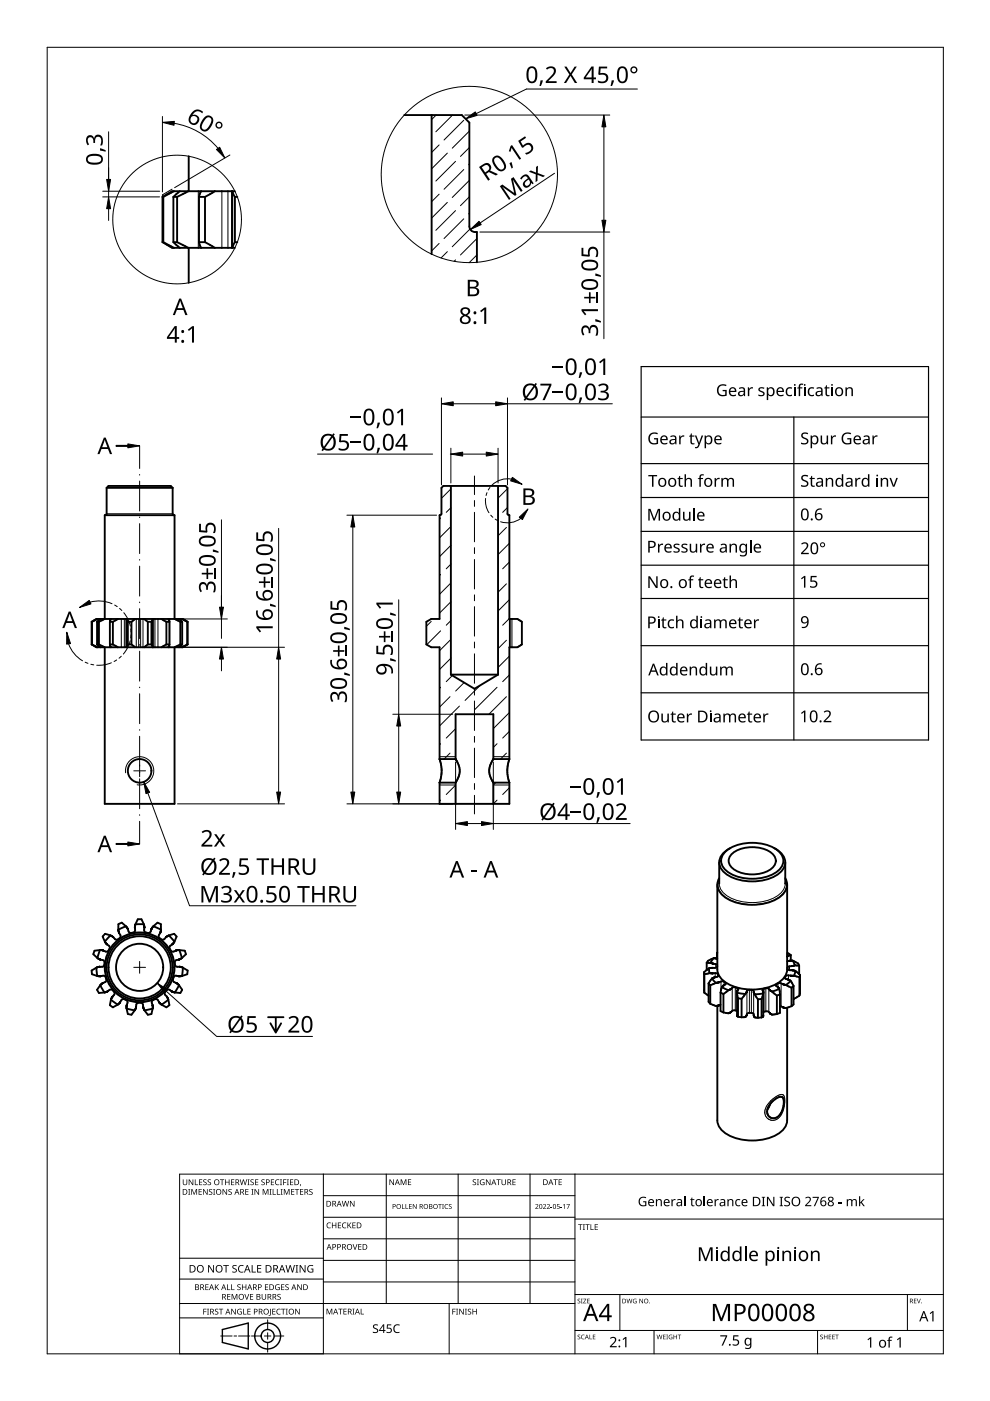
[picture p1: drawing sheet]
<svg xmlns="http://www.w3.org/2000/svg" width="210mm" height="297mm" viewBox="0 0 210 297" stroke-linecap="round" stroke-linejoin="round" font-family="sans-serif">
<g fill="none" stroke="#000" stroke-width=".4">
<path d="M40 33.1v7.4M85.7 24.4h5.8M91.5 24.4h6.4l1.6 1.6v22a1.28 1.28 0 0 0 1.6 1.2v6.4M91.5 24.4v29.5M34.5 41.7v9.6M34.5 41.7h.1M34.5 51.3h.1M34.6 51.3l2.3 1.2M34.6 41.7v9.6M36.8 51.3l1.3 1.2M36.8 41.7v9.6M36.8 41.7h.8"/>
<path d="M36.8 51.3h.8M36.9 40.5l-2.3 1.2M37.6 51.3l2.3 1.2M37.6 41.7v9.6M38.1 40.5l-1.3 1.2M39.9 40.5l-2.3 1.2M40 52.5v7.5M42.2 51.3l.4 1.2M42.2 41.7v9.6M42.2 41.7h1.3M42.2 51.3h1.3M42.6 40.5l-.4 1.2"/>
<path d="M43.5 51.3l2 1.2M43.5 41.7v9.6M45.5 40.5l-2 1.2M49.2 40.5h-12.7l-2 1.2M49.2 40.5v12h-12.7l-2-1.2M49.8 40.5a.3 .3 0 0 0-.4 .1 .3 .3 0 0 0 0 .4l.4 .7M49.8 51.3l-.4 .8a.31 .31 0 0 0 0 .4 .31 .31 0 0 0 .4 0M49.8 41.7h.5M49.8 51.3h.5M49.8 41.7v9.6M22.6 103.4v5.5l-.3 .3M22.6 103.4l.4-.4h13.2l.4 .4"/>
<path d="M22.6 103.4h14M36.6 103.4v5.5l.3 .3M95.6 103v40M105.6 103v40M19.4 136.6l1 .6h18.4l1-.6M19.4 131.8v4.8M19.4 136.6h.1M19.4 131.8h.1M19.4 131.8l1-.6h18.4l1 .6M19.5 136.6l1.1 .6M19.5 131.8v4.8M20.6 136.6l.7 .6"/>
<path d="M20.6 131.8v4.8M20.6 136.6h.4M20.6 131.8h.4M20.6 131.2l-1.1 .6M21 136.6l1.2 .6M21 131.8v4.8M21.3 131.2l-.7 .6M22.2 131.2l-1.2 .6M22.2 131.2v-22h14.8v22M22.2 137.2v33.2h14.8v-33.2M23.3 136.6l.2 .6M23.3 131.8v4.8"/>
<path d="M23.3 136.6h.6M23.3 131.8h.6M23.5 131.2l-.2 .6M23.9 136.6l1.1 .6M23.9 131.8v4.8M25 131.2l-1.1 .6M27.1 131.8v4.8M27.1 136.6h.8M27.1 131.8h.8M27.1 131.8l-.3-.6v6l.3-.6M27.9 136.6l.7 .6M27.9 131.8v4.8"/>
<path d="M28.6 131.2l-.7 .6M30.6 131.2l.7 .6M31.3 136.6l-.7 .6M31.3 131.8v4.8M31.3 136.6h.8M31.3 131.8h.8M32.1 131.8v4.8M32.1 131.8l.3-.6v6l-.3-.6M34.2 131.2l1.1 .6M35.3 136.6l-1.1 .6M35.3 131.8v4.8M35.3 136.6h.6"/>
<path d="M35.3 131.8h.6M35.7 131.2l.2 .6M35.9 136.6l-.2 .6M35.9 131.8v4.8M37.1 131.2l1.1 .6M37.9 131.2l.7 .6M38.2 136.6l-1.1 .6M38.2 131.8v4.8M38.2 136.6h.4M38.2 131.8h.4M38.6 131.2l1.1 .6M38.6 136.6l-.7 .6"/>
<path d="M38.6 131.8v4.8M39.7 136.6l-1.1 .6M39.7 131.8v4.8M39.7 136.6h.1M39.7 131.8h.1M39.8 131.8v4.8M108.1 131.2v6M95.6 143l5 3 5-3M95.6 143h10M93.2 160.9h.1M93.2 160.9v-23.7h-1.8l-1-.6v-4.8l1-.6h1.8v-22h.2l.2-.3v-5.5l.4-.4h13.2l.4 .4v5.5l.1 .3h.3v22h1.7l.9 .6v4.8l-.9 .6h-1.7v23.7M93.2 165.9v4.5h14.8v-4.5"/>
<path d="M93.2 165.9h3.4M93.2 160.9h3.4M93.2 160.9l.4 2.5-.4 2.5M93.2 165.9h.1M96.6 160.9h.1M96.6 160.9v-9.5h8v9.5M96.6 165.9v4.5M96.6 165.9h.1M96.6 160.9v.1M96.6 161h.1M96.6 161l.3 .4a4 4 0 0 1-.3 4.5M104.6 165.9h.1"/>
<path d="M104.6 160.9l-.5 .9a3.9 3.9 0 0 0 .5 4.1M104.6 165.9h3.4M104.6 160.9h3.4M104.6 165.9v4.5M108 165.9h.1M108 160.9l-.4 2.5 .4 2.5M154.8 179.8a3.4 3.4 0 0 0-2.2 3.7 5.1 5.1 0 0 0 3.7 2.9 9.9 9.9 0 0 0 9.4-1.7 2.75 2.75 0 0 0-.6-4.3l-.9-.6M22.2 199.7l.4 .5M23.4 198.3l.5 .3M23.4 198.3l-1.2 1.4M23.4 198.3l-1.1-.3-.2 .2-.3 .4 .4 1.1M23.9 198.6h.1"/>
<path d="M23.9 198.6l.1 .1M24 198.7h.1M25.1 197.1l.1 .5M25.2 197.6v.1M25.2 197.7h.1M25.2 197.7v.1M25.2 197.8h.1M25.3 197.8h.1M25.3 197.8a.78 .78 0 0 1-.1 1.3 .78 .78 0 0 1-1.2-.4M26.7 196.4l.3 .5M26.7 196.4l-.9-.8-.5 .2-.2 .1v1.2M26.7 196.4l-1.6 .7"/>
<path d="M27 196.9h.1M27.1 196.9h.1M27.1 196.9v.1M27.1 197h.1M28.6 196.7h.1M28.6 196.6h.1M28.6 196.7a.77 .77 0 0 1-.6 1.1 .77 .77 0 0 1-.9-.8M28.6 196.5v.1M28.6 196.5h.1M28.6 196.4v.1M28.7 196l-.1 .4M28.7 196h1.8"/>
<path d="M28.7 196l.5-1.1h.3h.5l.5 1.1M30.5 196l.1 .4M30.6 196.4v.1M30.6 196.5h.1M30.6 196.5v.1M30.6 196.6h.1M30.6 196.7a.77 .77 0 0 0 .6 1.1 .77 .77 0 0 0 .9-.8M30.6 196.7h.1M32.1 197h.1M32.1 196.9v.1M32.1 196.9h.1M32.2 196.9h-.1"/>
<path d="M32.2 196.9h.1M32.3 196.7l-.1 .2M32.3 196.7h.1M32.5 196.4l.9-.8 .5 .2 .2 .1v1.2M32.5 196.4l-.2 .3M32.5 196.4l1.6 .7M33.9 197.8a.77 .77 0 0 0 .1 1.2 .77 .77 0 0 0 1.2-.3M33.9 197.8h.1M34 197.8h-.1M34 197.8h.1M34 197.7v.1M34 197.7h.1"/>
<path d="M34 197.6v.1M34.1 197.5l-.1 .1M34.1 197.5h.1M34.1 197.1v.4M35.2 198.7h.1M35.3 198.7h-.1M35.3 198.6v.1M35.3 198.6h.1M35.8 198.3l1.1-.3 .4 .4 .1 .2-.4 1.1M35.8 198.3l-.5 .3M35.8 198.3l1.2 1.4M36.8 199.9l-.2 .2"/>
<path d="M36.8 199.9h.1M37 199.7l-.2 .2M152.1 187.6v17.9a4.2 4.2 0 0 0 3 3.5 11.3 11.3 0 0 0 10.4-.9 3.3 3.3 0 0 0 1.4-2.6v-17.9M152.5 187.3h.1M152.5 182.8v4.5M153.6 180.8a9.4 9.4 0 0 1 9.8-1.4 3.5 3.5 0 0 1 2.6 3.7 6 6 0 0 1-5.4 3.2 8.6 8.6 0 0 1-7-2 2.45 2.45 0 0 1 0-3.5zM155.3 180.9a7.4 7.4 0 0 1 8.3 0 2.07 2.07 0 0 1 .9 2 2.07 2.07 0 0 1-1.5 1.6 7.6 7.6 0 0 1-7.7-.4 1.95 1.95 0 0 1 0-3.2zM166.5 186.2a2.83 2.83 0 0 1-1 3.9 11.1 11.1 0 0 1-12 0 2.83 2.83 0 0 1-1-3.9M166.5 187.3h.1M166.5 182.8v4.5M20.4 205.2l-1 .6v.2l.1 .6 1.1 .3M20.4 205.2l.2 1.7"/>
<path d="M20.6 206.9l.5 .1M20.7 203.1l.4 .3M20.9 205l-.5 .2M20.9 205h.1M21 205h-.1M21 205h.1M21.1 205h-.1M21.1 207h.1M21.1 203.4h.1M21.1 205h.1M21.2 203.4h.1M21.2 207h-.1"/>
<path d="M21.2 201.4l-1.2 .2-.1 .2-.1 .5 .9 .8M21.2 201.4l-.5 1.7M21.2 201.4l.5 .1M21.2 207h.1M21.3 207h-.1M21.3 208.9l-.7 1 .2 .4 .2 .2 1.2-.1M21.3 208.9l.9 1.5M21.3 203.4v.1M21.3 207h.1M21.3 203.5h.1M21.3 203.5a.77 .77 0 0 1 .8 .8 .77 .77 0 0 1-1 .7M21.4 207h.1"/>
<path d="M21.4 207a.77 .77 0 0 1 1.1 .4 .77 .77 0 0 1-.7 1M21.6 208.6l-.3 .3M21.6 208.6h.1M21.7 208.5l-.1 .1M21.7 201.5h.1M21.7 208.5h.1M21.8 208.5h-.1M21.8 201.5h.1M21.8 208.4v.1M21.8 208.4h.1M21.9 201.5h.1M22.6 200.2h.1"/>
<path d="M22.6 210.3l-.4 .1M22.7 200.2h.1M22.7 210.3h-.1M22.7 200.2a.77 .77 0 0 1 .4 1.1 .77 .77 0 0 1-1.2 .2M22.7 210.2v.1M22.7 210.2h.1M22.8 210.2h-.1M22.8 210.2h.1M22.8 210.2a.77 .77 0 0 1 1.2-.1 .77 .77 0 0 1-.1 1.2M23.5 211.9l-.2 1.2 .2 .2 .4 .3 1.1-.6M23.5 211.9l1.5 1.1M23.7 211.5l-.2 .4"/>
<path d="M23.8 211.4l-.1 .1M23.8 211.4h.1M23.8 211.3v.1M23.8 211.3h.1M23.9 211.3h-.1M25.2 212.8l-.2 .2M25.2 212.8h.1M25.3 212.7l-.1 .1M25.3 212.7h.1M25.4 212.6l-.1 .1M25.4 212.6h.1M25.5 212.5l-.1 .1"/>
<path d="M25.5 212.5h.1M25.5 212.5a.77 .77 0 0 1 1.1-.6 .77 .77 0 0 1 .3 1.2M26.8 213.4v.4M26.8 213.4h.1M26.8 213.8l.3 1.2 .5 .1h.3l.7-.9M26.8 213.8l1.8 .4M26.8 213.3v.1M26.8 213.2v.1M26.8 213.2h.1M26.9 213.2h-.1M26.9 213.2h.1M26.9 213.1h.1"/>
<path d="M28.8 213.8l-.2 .4M28.8 213.8h.1M28.8 213.7v.1M28.8 213.7h.1M28.8 213.6v.1M28.8 213.6h.1M28.8 213.5h.1M28.8 213.5a.77 .77 0 0 1 .8-.9 .77 .77 0 0 1 .8 .9M30.4 213.5h.1M30.4 213.6h.1M30.4 213.6v.2M30.4 213.8h.1"/>
<path d="M30.4 213.8l.2 .4M32.3 213.1h.1M32.4 213.2h.1M32.4 213.2v.1M32.4 213.3v.1M32.4 213.8l-1.8 .4M32.4 213.8l-.3 1.2-.5 .1h-.3l-.7-.9M32.4 213.4h.1M32.4 213.4v.4M33.7 212.5h.1M33.7 212.5a.77 .77 0 0 0-1-.6 .77 .77 0 0 0-.4 1.2M33.8 212.5v.1"/>
<path d="M33.8 212.6h.1M33.8 212.6l.1 .1M33.9 212.7h.1M33.9 212.7l.1 .1M34 212.8h.1M34.1 212.8l.1 .2M35.4 211.3h.1M35.4 211.3v.1M35.4 211.4h.1M35.5 211.4v.1M35.5 211.5l.2 .4M35.7 211.9l-1.5 1.1"/>
<path d="M35.7 211.9l.2 1.2-.2 .2-.4 .3-1.1-.6M36.4 210.2h.1M36.4 210.2a.77 .77 0 0 0-1.2-.1 .77 .77 0 0 0 .2 1.2M36.5 210.2l.1 .1M36.5 200.2a.77 .77 0 0 0-.4 1.1 .77 .77 0 0 0 1.2 .2M36.5 200.2h.1M36.6 210.3h.1M36.6 200.2h-.1M36.6 200.2h.1M36.6 210.3l.5 .1M36.6 200.1v.1M37.3 201.5h.1"/>
<path d="M37.4 201.5h-.1M37.4 201.5h.1M37.4 208.4h.1M37.4 208.4l.1 .1M37.5 208.5h.1M37.6 201.5h-.2M37.6 208.5h.1M37.6 208.5v.1M37.6 201.5h.1M37.6 208.6h.1M37.7 208.6l.2 .3M37.9 207a.77 .77 0 0 0-1.2 .4 .77 .77 0 0 0 .7 1"/>
<path d="M37.9 207h.1M37.9 203.5a.77 .77 0 0 0-.8 .8 .77 .77 0 0 0 1 .7M37.9 203.5h.1M37.9 203.4v.1M37.9 208.9l.7 1-.1 .2-.3 .4-1.1-.1M37.9 208.9l-.8 1.5M38 207h.1M38 203.4h.1M38 201.4l-.4 .1M38 201.4l.6 1.7M38 201.4l1.2 .2 .1 .2 .1 .5-.8 .8M38.1 205h.1"/>
<path d="M38.1 203.4h-.1M38.1 203.4h.1M38.1 207h.1M38.2 205h.1M38.3 203.3l-.2 .1M38.3 205h.1M38.3 205l.5 .2M38.3 203.3h.1M38.6 203.1l-.3 .2M38.6 206.9l-.5 .1M38.8 205.2l-.2 1.7M38.8 205.2l1 .6v.2l-.1 .6-1.1 .3"/>
<path d="M149.3 206.1v.5l1.1-.3M149.3 210v.5M149.3 206.1v4.4M149.3 210.5l.9 .6M149.8 205.7l-.5 .4M149.8 204.1v1.6M149.8 204.1h.9M150.2 208.5l.4 .4M150.2 208.5v3.9l.4 .4M150.3 205.3l-.5 .4M150.3 205.3l.1 1M150.4 206.3l.4 .1"/>
<path d="M150.6 212.8l1.2 .5 .3-.1M150.6 208.9v3.9M150.7 204.1l.4 .2M150.7 205.2l-.4 .1M150.8 205.2h-.1M150.8 206.4h.1M150.9 206.4h.1M150.9 205.2h-.1M150.9 205.2h.1M151 207.5l-.8 1M151 207.5l.8 .9M151 205.2h-.1"/>
<path d="M151 206.4h.1M151 205.2h.1M151.1 206.4h-.1M151.1 205.2h-.1M151.1 206.4h.1M151.1 204.3h.1M151.2 206.4h-.1M151.2 206.4h.1M151.2 206.4a.66 .66 0 0 1 .8-.1 .66 .66 0 0 1 .3 .7l-.7 .2M151.2 204.3h.1M151.3 204.3h.1M151.3 204.3l.8 .3"/>
<path d="M151.3 203.2h.5M151.3 203.2l-1.2 .5-.3 .4M151.3 203.2l-.6 .9M151.3 207.3l-.3 .2M151.3 207.3h.1M151.4 207.3h-.1M151.4 207.3h.1M151.4 207.2v.1M151.5 207.2h-.1M151.5 207.2h.1M151.6 207.2h-.1M151.8 208.4l-1.2 .5"/>
<path d="M151.8 203.2h.1M151.9 203.2h.1M152 203.2h.1M152 202v1.2M152 202l.1 .1M152 203.2l.1 .1M152.1 202h-.1M152.1 204.8a.88 .88 0 0 1-1 .4M152.1 213.2v24.3a4.2 4.2 0 0 0 3 3.5 11.3 11.3 0 0 0 10.4-.9 3.3 3.3 0 0 0 1.4-2.6v-23.8M152.1 213.2h.1M152.2 208.3l-.4 .1M152.2 208.3h.1"/>
<path d="M152.3 213.2h-.2M152.3 208.3h-.1M152.3 213.2h.1M152.3 208.3h.1M152.4 213.2h-.1M152.4 208.3h-.1M152.4 213.2h.1M152.4 208.3h.1M152.5 213.2h.1M152.5 208.3h.1M152.5 208.3a.86 .86 0 0 1 1.4 .3l-.5 .3M152.8 213l-.3 .2"/>
<path d="M152.8 210.5l.6 .2M152.8 210.5v3.9l.6 .3M153.1 209.3l-.3 1.2M153.1 209.3l1.3 .6M153.1 209.2v.1M153.1 209.2h.1M153.3 209l-.2 .2M153.3 209h.1M153.4 209h-.1M153.4 209h.1M153.4 210.7v4M153.4 208.9h.1"/>
<path d="M154.4 209.9l-1 .8M154.6 209.9h-.2M154.7 209.8l-.1 .1M154.8 209.8h-.1M154.8 209.8h.1M154.9 209.8h-.1M154.9 214.6l-.5 .2-1-.1M154.9 214.6h.1M154.9 209.7h.1M155 209.7h-.1M155 214.6h-.1M155 209.7h.1"/>
<path d="M155 209.7a.96 .96 0 0 1 1.5 .1l-.2 .3M155 214.6h.1M156.3 214.3a.97 .97 0 0 0-1.3 .3M156.3 210.4v4.9M156.3 210.4h.1M156.3 215.3v.1M156.3 210.4v.1M156.3 215.4l.2 .2M156.3 210.5l.2 1.1M156.3 210.5l1.7 .2M156.3 210.3v.1M156.3 210.3h.1"/>
<path d="M156.3 210.2v.1M156.3 210.2h.1M156.3 210.1v.1M156.3 210.1h.1M156.5 215.6l.7 .1M156.5 211.6v4M156.5 211.6l.7 .2M157.2 211.8v3.9M158 215.6l-.8 .1M158 210.7l-.8 1.1M158 215.6h.1M158.1 210.7h-.1"/>
<path d="M158.1 210.6v.1M158.1 210.6h.1M158.2 215.5l-.2 .1M158.2 210.6h-.1M158.2 215.4v.1M158.2 215.4h.1M158.2 210.5v.1M158.2 210.5h.1M158.3 210.4l-.1 .1M158.3 215.3l-.1 .1M158.3 210.4h.1M158.3 215.3h.1"/>
<path d="M158.3 215.3a.88 .88 0 0 1 1.5-.3v.3M158.3 210.4a.88 .88 0 0 1 1.5-.3v.3M159.8 215.3h.1M159.8 210.4h.1M159.8 215.3v.1M159.8 210.5h.1M159.8 215.4h.1M159.9 215.4v.1M159.9 210.5v.1M159.9 215.5v.1M159.9 210.6h.1M159.9 210.6v.1"/>
<path d="M159.9 215.6h.1M159.9 210.7l.1 .1M160 215.6h.1M160 215.6l.7 .2M160 210.8h.1M160 210.8l.7 1.1M160.7 211.9v3.9M161.5 215.7l-.8 .1M161.5 211.8l-.8 .1M161.5 211.8v3.9M161.8 210.6l-.3 1.2M161.8 210.6l-1.8 .2"/>
<path d="M161.8 210.2h.1M161.8 210.2v.1M161.8 210.6h.1M161.8 210.3h.1M161.8 215.5l-.3 .2M161.8 215.4v.1M161.8 210.5v.1M161.8 210.3v.1M161.8 215.4h.1M161.8 210.5h.1M161.8 210.4h.1M161.8 215.3v.1"/>
<path d="M161.8 210.4v.1M161.8 214.6l.2-.1a.94 .94 0 0 1 1.2 .3M161.8 215.3h.1M161.8 210.4v4.9M163.2 214.8h.1M163.2 209.9h.1M163.2 209.9a.93 .93 0 0 0-1.5 .1l.1 .2M163.3 214.9h.1M163.3 210h.1M163.3 210l.4 .2M163.4 214.9h.1M163.4 214.9l.1 .1"/>
<path d="M163.5 215h.1M163.7 210.2h.1M163.7 210.2l1 .9M164.7 215l-1 .1-.2-.1M164.7 211.1v3.9M164.9 209.3h.1M165 209.3v.1M165 209.4h.1M165.1 209.4v.1M165.1 209.5h.1M165.1 209.5l.1 .1M165.2 209.6h.1"/>
<path d="M165.2 209.6v.1M165.2 209.7l.2 1.1M165.2 209.7l-1.5 .5M165.4 213.3l.2 .1M165.4 210.8l-.7 .3M165.4 210.8v4l-.7 .2M165.6 213.4l.4 .2M166 213.6h.1M166 208.7h.1M166 208.7a.9 .9 0 0 0-1.5 .3l.4 .3M166.1 208.7h.1M166.1 213.6h.1"/>
<path d="M166.2 213.6h.1M166.2 208.7h.1M166.2 213.6l.7 .1M166.2 208.7l.5 .1M166.7 208.8l1.1 .6M166.9 202.1l.8 .4M166.9 202.4l.2 .2M166.9 202.8h.1M166.9 213.6v.1M167.1 207.7h.1M167.1 202.6l-.2 .2M167.1 202.6h.1"/>
<path d="M167.2 207.7h.1M167.3 207.7v.1M167.3 207.8h.1M167.3 203.7l-.4 .1M167.3 203.7h.1M167.4 203.7h.1M167.4 207.8h.1M167.4 207.8l.1 .1M167.5 207.9h.1M167.5 203.7h-.1M167.5 203.7h.1M167.6 203.7h-.1"/>
<path d="M167.6 207.9v.1M167.6 203.7h.1M167.6 208l.7 1M167.6 208l-.9 .8M167.6 206.9a.67 .67 0 0 0-.8-.1 .67 .67 0 0 0-.3 .7l.6 .2M167.6 206.9h.1M167.7 203.7h-.1M167.7 202.5l-.6 .1M167.7 202.5v1.2M167.7 203.7h.1M167.7 206.9h.1M167.8 206.9h.1"/>
<path d="M167.8 213.3l-.9 .3M167.8 209.4v3.9M167.9 204.8a.6 .6 0 0 0-.9 .5 .85 .85 0 0 0 1 .4M167.9 204.8h.1M168 205.7h.1M168 204.8h-.1M168 204.8h.1M168.1 205.7h.1M168.1 204.8h-.1M168.1 203.7l.3 .1a1.64 1.64 0 0 1 1 .9M168.1 203.7h-.4M168.1 203.7l.4 1"/>
<path d="M168.1 204.8h.1M168.2 205.7l.1 .1M168.3 209v4l-.5 .3M168.3 209l-.5 .4M168.3 205.8h.3M168.3 204.8h-.2M168.3 204.7v.1M168.4 206.9l1.1 .3M168.4 206.9h-.6M168.4 204.7h-.1M168.5 204.7h-.1M168.5 204.7h.9"/>
<path d="M168.6 205.8h.1M168.6 205.8l.8 .7M168.6 205.8l-.2 1.1M169.4 204.7v1.8M169.4 206.5l.2 .2M169.5 211.1l-1.2 .7M169.5 207.2v3.9M169.6 206.7v3.9l-.1 .5M169.6 206.7l-.1 .5M162.7 235.7v.5M162.7 235.6v.1M162.7 236.2h.1"/>
<path d="M162.7 235.1l.1-.1a4 4 0 0 1 2.9-2.5 1.27 1.27 0 0 1 .5 1.7 2.77 2.77 0 0 1-2.4 2.9l-.6-.3-.5-.6M162.7 235.1v.5M163.2 234.2l-.5 .9"/>
<circle cx="29.6" cy="163.4" r="2.5"/>
<circle cx="29.6" cy="205.1" r="7"/>
<circle cx="29.6" cy="205.1" r="5"/>
<circle cx="29.6" cy="205.1" r="6.6"/>
<circle cx="29.6" cy="205.1" r="7.4"/>
</g>
<g fill="none" stroke="#000" stroke-width=".21">
<path d="M42 40.5v12M47 40.5v12M48.3 40.5v12M49.1 40.5v12M22.6 108.9h14M23.2 131.2v6M25.7 131.2v6M26.4 131.2v6M26.7 131.2v6M28.9 131.2v6M29.4 131.2v6M29.8 131.2v6"/>
<path d="M30.3 131.2v6M32.5 131.2v6M32.8 131.2v6M33.5 131.2v6M36 131.2v6M108.5 131.2v6M152.5 187.3a4 4 0 0 0 2.9 3.3 10.7 10.7 0 0 0 9.7-.9 3.1 3.1 0 0 0 1.4-2.4M166.5 186.4a2.79 2.79 0 0 1-1.1 3.7 10.9 10.9 0 0 1-11.8 0 2.79 2.79 0 0 1-1.1-3.7M151.6 206.3v.9M151.8 204.4v.8M152.2 206.5v.5M152.3 206.8v.1"/>
<path d="M152.9 208.1v1.8M153.5 208.2v.7M153.8 208.3v.4M155.2 209.4v4.9M155.9 209.3v4.9M156.3 209.4v.9M158.4 210.1v4.9M158.9 209.8v4.9M159.3 209.9v4.9M159.8 210.1v4.9M162 209.6v4.9M162.4 209.5v4.9"/>
<path d="M163 209.7v4.9M164.6 208.7v.4M164.9 208.5v.8M165.6 208.5v4.9M166.4 207.2v.2M166.6 207v.5M167.2 206.8v.9M167.4 204.9v.8"/>
<circle cx="29.6" cy="205.1" r="7.3"/>
</g>
<path d="M26.6 163.9a3 3 0 0 1 2.9-3.5 3 3 0 0 1 3.1 3.2 3 3 0 0 1-3.5 2.8" fill="none" stroke="#000" stroke-width=".21"/>
<g fill="none" stroke="#000" stroke-width=".21">
<path d="M92.5 24.4l-1 .9M93.1 30.7l-1.6 1.6M94.8 32.5l-3.3 3.3M96 24.4l-3.6 3.5M96.6 34.2l-4.2 4.2M98.3 25.5l-4.2 4.2M98.3 35.9l-4.2 4.2M99.5 27.8l-3.6 3.6M99.5 31.3l-1.9 1.9M99.5 34.8l-.1 .1M99.5 38.2l-3.6 3.7M93.1 41.2l-1.6 1.6"/>
<path d="M93.1 51.6l-1.6 1.6M94.8 42.9l-3.3 3.3M94.8 53.4l-1.3 1.3M96.6 44.7l-4.2 4.1M96.6 55.1l-.3 .3M98.3 46.4l-4.2 4.2M99.5 41.7l-1.9 1.9M99.5 45.2l-.1 .2M99.7 48.5l-3.8 3.8M101.1 50.6l-3.5 3.5M101.1 54.1l-1.6 1.6M93.4 109.8l-.2 .2"/>
<path d="M95.4 111.8l-2.2 2.2M95.6 103.7l-2 2M95.6 107.6l-1 1M95.6 115.6l-2.4 2.4M95.6 119.6l-1 1M107.4 111.8l-1.8 1.8M107.6 103.6l-2 2M107.6 107.6l-1 1M108 115.2l-2.4 2.4M108 119.2l-1.4 1.4M91.4 131.8l-1 1M93.4 121.8l-.2 .2"/>
<path d="M93.4 133.8l-2.9 2.9M95.4 123.8l-2.2 2.2M95.4 135.7l-2.2 2.3M95.6 127.6l-2.4 2.4M95.6 131.6l-1 1M95.6 139.6l-2.4 2.4M107.4 123.8l-1.8 1.8M107.4 135.7l-1.8 1.8M108 127.2l-2.4 2.4M108 131.1l-1.4 1.5M108 139.1l-2.4 2.4M93.4 145.7l-.2 .2"/>
<path d="M93.4 157.7l-.2 .2M95.4 147.7l-2.2 2.2M95.4 159.7l-1.2 1.2M95.9 143.2l-1.3 1.3M96.6 154.5l-2 2M97.4 149.7l-4.2 4.2M98.4 144.7l-1.8 1.8M101.8 145.3l-3.2 3.2M105.4 157.7l-.8 .8M105.4 145.7l-4.8 4.8M107.4 147.7l-3.7 3.7M107.4 159.7l-1.3 1.2"/>
<path d="M108 155.1l-1.4 1.4M108 143.1l-1.4 1.4M108 151.1l-3.4 3.4M93.4 169.6l-.2 .3M96.6 166.5l-2 2M105.1 165.9l-.5 .5M105.4 169.6l-.8 .8M108 167l-1.4 1.5"/>
</g>
<path d="M93.2 166.4h3.4M93.2 160.4h3.4M104.6 166.4h3.4M104.6 160.4h3.4" fill="none" stroke="#000" stroke-width=".21"/>
<path d="M163.4 233.4h.1M163.4 233.4l.6-.5a1.81 1.81 0 0 1 2.1-.7 4.7 4.7 0 0 1-1.5 5.1 1.8 1.8 0 0 1-2.2-.5 1.8 1.8 0 0 1 .2-2.3z" fill="none" stroke="#000" stroke-width=".21"/>
<g fill="none" stroke="#000" stroke-width=".21">
<circle cx="99.5" cy="37" r="18.7"/>
<circle cx="37.6" cy="46.5" r="13.6"/>
</g>
<path d="M10 10h190v277h-190z" fill="none" stroke="#000" stroke-width=".21"/>
<g fill="none" stroke="#000" stroke-width=".21">
<path d="M68.6 248.9v38.1h-30.5v-38.1h161.9M68.6 253.5h53.3M68.6 258.1h53.3M81.9 248.9v27.5M97.1 248.9v27.5M112.4 248.9v27.5M121.9 248.9v38.1M121.9 258.5h78.1M38.1 279.4h30.5M38.1 276.4h83.8M38.1 271.2h30.5M38.1 266.8h30.5"/>
<path d="M56.7 279.8v2.1M68.6 262.7h53.3M68.6 267.2h53.3M68.6 271.8h53.3M95.2 276.4v10.6M121.9 274.5h78.1M131.4 274.5v7.6M192.4 274.5v7.6M46.8 283.3h2.4M49.6 283.3h.6M50.6 283.3h2.4M53.3 283.3h2.1"/>
<path d="M56.1 283.3h1.3M56.7 282.6v1.3M56.7 284.6v2.1M58.1 283.3h2.1M121.9 282.1h78.1M138.7 282.1v4.9M173.3 282.1v4.9"/>
</g>
<g fill="#000">
<path d="M38.8 250.1h.1v.7a.32 .32 0 0 0 .3 .4 .32 .32 0 0 0 .3-.4v-.7h.2v.7a.47 .47 0 0 1-.5 .5 .47 .47 0 0 1-.4-.5zM39.9 252.1h.4l-.1 .1v1l.1 .1h-.4l.1-.1v-1zM40 250.1h.2l.6 1v-1h.2v1.2h-.2l-.7-1 .1 1h-.2zM40.6 252.1h.2l.4 1 .4-1h.2v1.2h-.2v-1l-.4 1h-.1l-.4-1.1v1.1h-.1zM41.3 250.1h.2v1h.5v.2h-.7zM42.1 252.1h.7v.1h-.5v.4h.5v.1h-.5v.5h.5v.1h-.7zM42.2 250.1h.7v.1h-.5v.4h.4v.1h-.4v.4h.5v.2h-.7zM43.1 250.2l.5-.2 .2 .1v.1a.25 .25 0 0 0-.4-.1 .25 .25 0 0 0 0 .4 .4 .4 0 0 1 .4 .3 .4 .4 0 0 1-.2 .5 .4 .4 0 0 1-.5-.2 .27 .27 0 0 0 .5 .1 .27 .27 0 0 0-.1-.5l-.4-.2zM43.1 252.1h.1l.7 1v-1h.1v1.2h-.2l-.6-1v1h-.1zM44.1 250.2l.4-.2 .2 .1v.1a.25 .25 0 0 0-.4-.1 .25 .25 0 0 0 0 .4 .4 .4 0 0 1 .5 .3 .4 .4 0 0 1-.3 .5 .4 .4 0 0 1-.5-.2h.1a.27 .27 0 0 0 .4 .1 .27 .27 0 0 0-.1-.5l-.3-.2zM44.3 252.2l.5-.1 .2 .1v.1a.25 .25 0 0 0-.4-.1 .25 .25 0 0 0 0 .4 .4 .4 0 0 1 .4 .3 .4 .4 0 0 1-.2 .5 .4 .4 0 0 1-.5-.3l.1 .1a.27 .27 0 0 0 .4 0 .27 .27 0 0 0-.1-.4l-.4-.2zM45.2 252.1h.4l-.1 .1v1l.1 .1h-.4l.1-.1v-1z"/>
<path d="M46.6 250.1h.9v.1h-.3v1.1h-.2v-1.1h-.4zM47.2 252.1h.2l.6 1v-1h.2v1.2h-.2l-.7-1v1h-.1zM47.7 250.1h.2v.5h.6v-.5h.2v1.2h-.2v-.6h-.6v.6h-.2zM48.5 252.2l.4-.1 .2 .1v.1a.25 .25 0 0 0-.4-.1 .25 .25 0 0 0 0 .4 .4 .4 0 0 1 .5 .3 .4 .4 0 0 1-.3 .5 .4 .4 0 0 1-.5-.3l.1 .1a.27 .27 0 0 0 .4 0 .27 .27 0 0 0-.1-.4l-.3-.2zM49 250.1h.7v.1h-.6v.4h.5v.1h-.5v.4h.6v.2h-.7zM50.8 250.1h.2l.3 1 .2-1h.2l.3 1 .2-1h.2l-.3 1.2h-.2l-.3-1.1-.3 1.1h-.1zM52 252.1h.7v.1h-.5v.4h.4v.1h-.4v.5h.5v.1h-.7zM52.5 250.1h.4l-.1 .1v.9l.1 .2h-.4l.1-.2v-.9zM53.3 252.1h.4l-.1 .1v1l.1 .1h-.4l.1-.1v-1zM53.1 250.2l.5-.2 .2 .1v.1a.25 .25 0 0 0-.4-.1 .25 .25 0 0 0 0 .4 .4 .4 0 0 1 .4 .3 .4 .4 0 0 1-.2 .5 .4 .4 0 0 1-.5-.2h.1a.27 .27 0 0 0 .4 .1 .27 .27 0 0 0-.1-.5l-.4-.2zM54.1 250.1h.7v.1h-.6v.4h.5v.1h-.5v.4h.6v.2h-.7zM54 252.1h.1l.7 1v-1h.1v1.2h-.2l-.6-1v1h-.1z"/>
<path d="M55.5 250.2l.4-.2 .2 .1v.1a.25 .25 0 0 0-.4-.1 .25 .25 0 0 0 0 .4 .4 .4 0 0 1 .4 .3 .4 .4 0 0 1-.2 .5 .4 .4 0 0 1-.5-.2h.1a.27 .27 0 0 0 .4 .1 .27 .27 0 0 0-.1-.5l-.4-.2zM55.7 252.1h.2l.4 1 .4-1h.2v1.2h-.1v-1l-.4 1h-.2l-.4-1.1v1.1h-.1zM57.1 252.1h.5l-.2 .1v1l.2 .1h-.5l.2-.1v-1zM57.8 252.1h.2v1.1h.5v.1h-.7zM57.4 250.1h.7v.1h-.5v.4h.5v.1h-.5v.4h.5v.2h-.7zM58.7 252.1h.2v1.1h.5v.1h-.7zM58.5 250.2l.4-.2 .3 .1v.1a.49 .49 0 0 0-.7 .5 .49 .49 0 0 0 .7 .4 .57 .57 0 0 1-.8 0 .57 .57 0 0 1 0-.8zM59.4 250.1h.4l-.1 .1v.9l.1 .2h-.4l.1-.2v-.9zM59.5 252.1h.4l-.1 .1v1l.1 .1h-.4l.1-.1v-1zM60 250.1h.7v.1h-.5v.4h.5v.2h-.5v.5h-.2zM60.2 252.1h.2l.4 1 .4-1h.2v1.2h-.2l.1-1-.5 1h-.1l-.4-1.1v1.1h-.1zM60.8 250.1h.5l-.2 .1v.9l.2 .2h-.5l.2-.2v-.9z"/>
<path d="M61.5 250.1h.7v.1h-.6v.4h.5v.1h-.5v.4h.6v.2h-.7zM61.7 252.1h.7v.1h-.5v.4h.5v.1h-.5v.5h.5v.1h-.7zM62.5 252.1h.9v.1h-.3v1.1h-.2v-1.1h-.4zM63.7 251.1h.1l-.2 .4zM63.6 252.1h.7v.1h-.5v.4h.5v.1h-.5v.5h.5v.1h-.7zM65.6 252.2l.4-.1 .3 .1-.1 .1a.25 .25 0 0 0-.4-.1 .25 .25 0 0 0 0 .4 .4 .4 0 0 1 .5 .3 .4 .4 0 0 1-.3 .5 .4 .4 0 0 1-.5-.3l.1 .1a.27 .27 0 0 0 .5 0 .27 .27 0 0 0-.1-.4l-.4-.2zM69.4 259.3l.4-.1 .4 .1-.1 .1a.49 .49 0 0 0-.7 .4 .49 .49 0 0 0 .7 .4 .57 .57 0 0 1-.8 0 .57 .57 0 0 1 0-.8zM72.7 259.3l.4-.1 .3 .1v.1a.49 .49 0 0 0-.7 .4 .49 .49 0 0 0 .7 .4 .57 .57 0 0 1-.8 0 .57 .57 0 0 1 0-.8zM72.5 254.6h.1l.3 1 .3-1h.1l.3 1 .3-1h.1l-.3 1.2h-.2l-.3-1-.2 1h-.2zM74.2 254.6h.2l.6 1v-1h.2v1.2h-.2l-.7-1v1h-.1zM82.6 250h.2l.6 1v-1h.1v1.3h-.1l-.7-1.1v1.1h-.1zM85.2 255.3h.2v.9h.4v.1h-.6z"/>
<path d="M85 250h.2l.4 1 .3-1h.3v1.3h-.2v-1.1l-.4 1.1h-.1l-.4-1.1v1.1h-.1zM86 255.3h.1v.9h.5v.1h-.6zM86.5 250h.7v.2h-.5v.4h.4v.1h-.4v.4h.5v.2h-.7zM86.7 255.3h.6v.1h-.4v.3h.4v.1h-.4v.4h.4v.1h-.6zM87.5 255.3h.2l.5 .8v-.8h.1v1h-.1l-.6-.8v.8h-.1zM92.9 255.3h.8v.1h-.3v.9h-.2v-.9h-.3zM93.7 255.3h.4l-.1 .1v.8l.1 .1h-.4l.2-.1zM94.4 255.4l.4-.1h.2v.1a.41 .41 0 0 0-.6 .4 .41 .41 0 0 0 .6 .4 .48 .48 0 0 1-.7-.1 .48 .48 0 0 1 .1-.7zM95.2 255.4l.4-.1h.2l-.1 .1a.25 .25 0 0 0-.3 0 .25 .25 0 0 0-.1 .3 .25 .25 0 0 0 .3 .1 .32 .32 0 0 1 0 .5 .32 .32 0 0 1-.5-.2 .25 .25 0 0 0 .4 .2 .25 .25 0 0 0 .1-.4l-.4-.2zM100.3 250.2l.4-.2 .2 .1v.1a.25 .25 0 0 0-.4-.1 .25 .25 0 0 0 0 .4 .4 .4 0 0 1 .5 .3 .4 .4 0 0 1-.3 .5 .4 .4 0 0 1-.5-.2h.1a.27 .27 0 0 0 .4 .1 .27 .27 0 0 0-.1-.5l-.3-.2zM101.1 250.1h.5l-.2 .1v.9l.2 .2h-.5l.2-.2v-.9zM101.9 250.2l.5-.2 .3 .1v.1a.5 .5 0 0 0-.8 .4 .5 .5 0 0 0 .7 .5v-.3h-.3v-.2h.4v.6a.66 .66 0 0 1-.8-.1 .66 .66 0 0 1 0-.9z"/>
<path d="M103 250.1h.2l.7 1-.1-1h.2v1.2h-.2l-.6-1v1h-.2zM105.3 250.1h.9v.1h-.4v1.1h-.2v-1.1h-.3zM106.3 250.1h.2v.7a.32 .32 0 0 0 .3 .4 .32 .32 0 0 0 .3-.4v-.7h.2v.7a.47 .47 0 0 1-.5 .5 .47 .47 0 0 1-.5-.5zM108.7 250.1h.6v.1h-.5v.4h.5v.1h-.5v.4h.5v.2h-.6zM113.5 255.4a.37 .37 0 0 1 .6 0 .37 .37 0 0 1-.2 .6l-.3 .2h.6v.1h-.7l.3-.4a.27 .27 0 0 0 .2-.3 .27 .27 0 0 0-.4-.1zM115.1 255.4a.37 .37 0 0 1 .6 0 .37 .37 0 0 1-.2 .6l-.2 .2h.5v.1h-.7l.3-.4a.27 .27 0 0 0 .3-.3 .27 .27 0 0 0-.5-.1zM116 255.4a.37 .37 0 0 1 .5 0 .37 .37 0 0 1-.2 .6l-.2 .2h.5v.1h-.7l.3-.4a.27 .27 0 0 0 .3-.3 .27 .27 0 0 0-.4-.1zM116.7 255.9h.4v.1h-.4zM117.3 250h1v.2h-.4v1.1h-.2v-1.1h-.4zM118.1 255.3h.5v.1h-.4v.3a.34 .34 0 0 1 .5 .1 .34 .34 0 0 1-.2 .5 .34 .34 0 0 1-.4-.2 .29 .29 0 0 0 .4 .1 .29 .29 0 0 0 0-.4 .29 .29 0 0 0-.4 0zM118.8 255.9h.4v.1h-.4zM118.4 250h.7v.2h-.5v.4h.5v.1h-.5v.4h.5v.2h-.7z"/>
<path d="M119.4 255.5l.3-.2v1h-.1v-.9zM120.1 255.3h.7l-.4 1h-.1l.4-.9h-.6zM135.7 254l.9-.3 .4 .1-.1 .3a.82 .82 0 0 0-1.2 .6 .82 .82 0 0 0 1.1 .8v-.6h-.4v-.2h.6v1a1.09 1.09 0 0 1-1.4-.2 1.09 1.09 0 0 1 .1-1.5zM139.1 254.2h.2v.2a.57 .57 0 0 1 .6-.2 .57 .57 0 0 1 .4 .6v.9h-.2v-.9a.4 .4 0 0 0-.5-.4 .4 .4 0 0 0-.3 .6v.7h-.2zM142.4 254.2h.2v.3l.3-.2 .3-.1v.3h-.3l-.2 .2-.1 1h-.2zM146.6 253.9h.2v.3h.4v.2h-.4v.9l.1 .3 .3-.1a.35 .35 0 0 1-.4 .3 .35 .35 0 0 1-.2-.4l-.1-1-.2-.1 .2-.1zM151.5 254.2h.2l.1 .3 .2-.2 .4-.1v.3h-.4l-.2 .2v1h-.3zM154.2 254.2h.2l.1 .2a.57 .57 0 0 1 .6-.2 .57 .57 0 0 1 .4 .6v.9h-.2v-.9a.4 .4 0 0 0-.5-.4 .4 .4 0 0 0-.3 .6v.7h-.3zM156.1 254.4l.6-.2 .3 .1-.1 .2a.54 .54 0 0 0-.8 .5 .54 .54 0 0 0 .8 .5v.2a.78 .78 0 0 1-1-.3 .78 .78 0 0 1 .2-1zM161.5 253.7h.7v.2h-.2v1.6l.2 .1v.1h-.7v-.1l.2-.1v-1.6h-.2zM162.6 253.7h.3l1.1 1.7v-1.7h.2v2h-.3l-1.1-1.6v1.6h-.2zM165.3 253.7h.7v.2h-.2v1.6l.2 .1v.1h-.7v-.1l.2-.1v-1.6h-.2z"/>
<path d="M166.4 253.9l.4-.2 .7 .1-.1 .2h-.2a.38 .38 0 0 0-.6 .2 .38 .38 0 0 0 .4 .4 .6 .6 0 0 1 .5 .8 .6 .6 0 0 1-.8 .4l-.4-.1v-.3l.4 .1a.39 .39 0 0 0 .6-.2 .39 .39 0 0 0-.5-.5l-.4-.3zM170.7 254a.69 .69 0 0 1 1.1-.1 .69 .69 0 0 1-.3 1.1l-.5 .5h1v.2h-1.3v-.2l.7-.7a.47 .47 0 0 0 .2-.7 .47 .47 0 0 0-.7 0zM172.3 253.7h1.3l-.8 2h-.3l.9-1.7h-1.1zM177.8 254.9h.7v.2h-.7zM179.5 254.2h.2l.1 .2a.57 .57 0 0 1 .9 .1 .53 .53 0 0 1 .6-.3 .53 .53 0 0 1 .4 .6v.9h-.3v-.9a.37 .37 0 0 0-.4-.4 .37 .37 0 0 0-.3 .5v.8h-.2v-.9a.37 .37 0 0 0-.5-.4 .37 .37 0 0 0-.2 .6v.7h-.3zM182.1 253.6h.3v1.4l.6-.8h.3l-.6 .7 .7 .8h-.3l-.5-.7-.2 .2v.5h-.3zM43.1 277.5h.7v.1h-.5v.5h.5v.1h-.5v.5h-.2zM43.5 272.3h.7v.1h-.5v.4h.5v.1h-.5v.5h.5v.1h-.7zM43.9 277.5h.4l-.1 .1v1l.1 .1h-.4l.1-.1v-1zM44.1 268.2h.3l.8 1.3v-1.3h.2v1.6h-.3l-.8-1.3v1.3h-.2zM45.6 277.6l.4-.1h.3l-.1 .2a.25 .25 0 0 0-.4-.1 .25 .25 0 0 0 0 .4 .4 .4 0 0 1 .5 .3 .4 .4 0 0 1-.3 .4 .4 .4 0 0 1-.5-.2h.1a.27 .27 0 0 0 .5 .1 .27 .27 0 0 0-.1-.4l-.4-.2zM45.6 272.3h.1v.6l.6-.6h.1l-.5 .5 .5 .7h-.1l-.5-.6-.1 .6h-.1z"/>
<path d="M46.4 277.5h.9v.1h-.4v1.1h-.1v-1.1h-.4zM47.3 268.2h1.2v.2h-.5v1.4h-.2v-1.4h-.5zM48.1 272.3h.2v1.1h.5v.1h-.7zM48.2 274.3h.6v.2h-.5v.4h.5v.1h-.5v.4h.5v.2h-.6zM49 272.3h.2v1.1h.5v.1h-.7zM49.1 274.3h.2l.4 1 .4-1h.2v1.3h-.1v-1.1l-.4 1.1h-.2l-.4-1.1 .1 1.1h-.2zM49 277.5h.2l.7 1v-1h.1v1.2h-.2l-.6-1v1h-.2zM49.3 268.4l.3-.2 .6 .1-.2 .1a.33 .33 0 0 0-.5 .1 .33 .33 0 0 0 .4 .5 .49 .49 0 0 1 .3 .7 .49 .49 0 0 1-.8 .1l-.2-.1v-.1h.3a.35 .35 0 0 0 .5-.2 .35 .35 0 0 0-.4-.4l-.3-.2zM50.4 277.6l.5-.1h.4l-.1 .2a.5 .5 0 0 0-.8 .3 .5 .5 0 0 0 .7 .6v-.4h-.2v-.1h.4v.6a.66 .66 0 0 1-.9-.2 .66 .66 0 0 1 0-.9zM50.4 272.4l.4-.1 .2 .1v.1a.25 .25 0 0 0-.4-.1 .25 .25 0 0 0 0 .4 .4 .4 0 0 1 .4 .3 .4 .4 0 0 1-.2 .5 .4 .4 0 0 1-.5-.3l.1 .1a.27 .27 0 0 0 .4 0 .27 .27 0 0 0-.1-.4l-.4-.2zM50.7 268.4l.5-.2 .5 .1-.1 .2a.63 .63 0 0 0-.9 .5 .63 .63 0 0 0 .9 .6v.2a.83 .83 0 0 1-1-.3 .83 .83 0 0 1 .1-1.1zM51.6 277.5h.1v1.1h.5v.1h-.6z"/>
<path d="M51.8 274.3h.2l.3 1.1 .4-1.1h.1l-.4 1.3h-.2zM51.3 272.3h.2v.5h.6v-.5h.1v1.2h-.1v-.5h-.6v.5h-.2zM52.5 277.5h.6v.1h-.5v.4h.5v.1h-.5v.5h.5v.1h-.6zM53.4 268.2h.2v1.4h.6v.2h-.8zM53 274.3h.7v.2h-.5v.4h.5v.1h-.5v.4h.5v.2h-.7zM54.5 268.2h.9v.2h-.7v.5h.7v.2h-.7v.5h.7v.2h-.9zM55.5 274.3h.1v.8a.32 .32 0 0 0 .4 .3 .32 .32 0 0 0 .3-.3v-.8h.1v.8a.47 .47 0 0 1-.5 .5 .47 .47 0 0 1-.4-.5zM56.2 272.3h.7v.1h-.6v.4h.5v.1h-.5v.5h.6v.1h-.7zM57.2 277.5h.2v1.3l-.1 .2h-.3v-.1l.2-.2zM57.7 277.5h.7v.1h-.5v.4h.5v.1h-.5v.5h.5v.1h-.7zM58.5 272.5l.5-.2 .3 .1-.1 .1a.5 .5 0 0 0-.7 .4 .5 .5 0 0 0 .7 .5v-.4h-.3v-.1h.4v.6a.66 .66 0 0 1-.9-.2 .66 .66 0 0 1 .1-.8zM58.8 277.6l.4-.1h.3v.2a.49 .49 0 0 0-.7 .4 .49 .49 0 0 0 .7 .4 .57 .57 0 0 1-.8 0 .57 .57 0 0 1 0-.8z"/>
<path d="M58.9 274.5l.4-.2 .2 .1v.1a.25 .25 0 0 0-.4-.1 .25 .25 0 0 0 0 .4 .4 .4 0 0 1 .4 .3 .4 .4 0 0 1-.2 .5 .4 .4 0 0 1-.5-.2h.1a.27 .27 0 0 0 .4 .1 .27 .27 0 0 0-.1-.5l-.4-.2zM59.6 277.5h.9v.1h-.4v1.1h-.1v-1.1h-.4zM59.6 272.3h.7v.1h-.5v.4h.5v.1h-.5v.5h.5v.1h-.7zM60.6 277.5h.4l-.1 .1v1l.1 .1h-.4l.1-.1v-1zM60.5 272.4l.5-.1 .2 .1v.1a.25 .25 0 0 0-.4-.1 .25 .25 0 0 0 0 .4 .4 .4 0 0 1 .4 .3 .4 .4 0 0 1-.2 .5 .4 .4 0 0 1-.5-.3l.1 .1a.27 .27 0 0 0 .4 0 .27 .27 0 0 0-.1-.4l-.4-.2zM60.5 268.2h.2l.4 1.4 .3-1.4h.2l.4 1.4 .3-1.4h.2l-.4 1.6h-.2l-.4-1.3-.3 1.3h-.2zM62.7 268.2h.5l-.2 .2v1.2l.2 .2h-.5l.1-.2v-1.2zM62.6 277.5h.2l.6 1v-1h.2v1.2h-.2l-.7-1v1h-.1zM63 272.3h.2l.6 1v-1h.2v1.2h-.2l-.7-1 .1 1h-.2zM63.5 268.2h.3l.8 1.3v-1.3h.2v1.6h-.2l-.9-1.3v1.3h-.2zM65.3 268.4l.8-.2 .3 .1-.1 .2a.65 .65 0 0 0-1 .5 .65 .65 0 0 0 .9 .6v-.5h-.3v-.1h.5v.7a.86 .86 0 0 1-1.1-.1 .86 .86 0 0 1 0-1.2zM69.2 277.5h.3l.3 1 .4-1h.3v1.2h-.2v-1.1l-.4 1.1h-.1l-.4-1.1v1.1h-.2z"/>
<path d="M70.4 259.2h.1v.5h.7v-.5h.1v1.2h-.1v-.6h-.7v.6h-.1zM71.7 277.5h.9v.1h-.3v1.1h-.2v-1.1h-.4zM71.6 259.2h.7v.1h-.5v.4h.5v.1h-.5v.5h.5v.1h-.7zM72.8 277.5h.7v.1h-.5v.4h.5v.1h-.5v.5h.5v.1h-.7zM73.7 259.2h.1v.6l.5-.6h.2l-.5 .5 .5 .7h-.1l-.5-.6-.1 .6h-.1zM74.8 263.8h.1l.4 1 .3-1h.2l-.4 1.2h-.2zM74.7 277.5h.5l-.2 .1v1l.2 .1h-.5l.2-.1v-1zM74.7 259.2h.7v.1h-.5v.4h.5v.1h-.5v.5h.5v.1h-.7zM76.5 277.5h.1v1.1h.6v.1h-.7zM75.9 263.8h.7v.1h-.5v.4h.5v.1h-.5v.4h.5v.2h-.7zM95.9 277.5h.7v.1h-.5v.4h.5v.2h-.5v.5h-.2zM96.7 277.5h.4l-.1 .1v1l.1 .1h-.4l.1-.1v-1z"/>
<path d="M97.4 277.5h.1l.7 1v-1h.1v1.2h-.1l-.7-1v1h-.1zM98.6 277.5h.4l-.1 .1v1l.1 .1h-.4l.1-.1v-1zM99.2 277.6l.5-.1h.2v.2a.25 .25 0 0 0-.4-.1 .25 .25 0 0 0 0 .4 .4 .4 0 0 1 .4 .3 .4 .4 0 0 1-.2 .4 .4 .4 0 0 1-.5-.2 .27 .27 0 0 0 .5 .1 .27 .27 0 0 0-.1-.4l-.4-.3zM100.2 277.5h.1v.5h.6v-.5h.2v1.2h-.2v-.6h-.6v.6h-.1zM122.5 275.4l.3-.1 .2 .2a.24 .24 0 0 0-.3-.1 .24 .24 0 0 0-.1 .4 .24 .24 0 0 0 .3 0 .31 .31 0 0 1 0 .5 .31 .31 0 0 1-.5-.1 .23 .23 0 0 0 .4 .1 .23 .23 0 0 0 0-.4l-.3-.2zM122.6 259.6h.9v.1h-.4v1.1h-.1v-1.1h-.4zM123.2 275.4h.3l-.1 .1 .1 .8h-.3l.1-.1zM123.6 259.6h.4l-.1 .1v1l.1 .1h-.4l.1-.1v-1zM123.7 275.4h.6l-.5 .8h.5v.1h-.7l.5-.8h-.4zM124.1 259.6h.9v.1h-.4v1.1h-.1v-1.1h-.4zM124.5 275.4h.5l-.4 .1v.3h.4l-.4 .1v.3l.4 .1h-.5zM125.2 259.6h.2v1h.5v.2h-.7z"/>
<path d="M126.1 259.6h.7v.1h-.6v.4h.5v.1h-.5v.4h.6v.2h-.7zM132.8 275.4h.2l.2 .8 .2-.8h.1l.2 .8 .2-.8h.2l-.3 .9h-.1l-.2-.8-.3 .8h-.1zM134.3 275.5l.4-.2 .3 .1-.1 .1a.4 .4 0 0 0-.6 .3 .4 .4 0 0 0 .6 .4v-.3l-.3-.1h.4v.5a.53 .53 0 0 1-.7-.1 .53 .53 0 0 1 0-.7zM135.6 275.4h.1l.5 .8v-.8h.1v.9h-.1l-.5-.8v.8h-.1zM148.2 264.5h.5l.9 2.3 .9-2.3h.6v2.9h-.4l.1-2.6-1 2.6h-.3l-1-2.6v2.6h-.3zM165.9 265.2h.3v.3a.83 .83 0 0 1 .9-.3 .83 .83 0 0 1 .6 .7v1.5h-.3v-1.4a.59 .59 0 0 0-.7-.5 .59 .59 0 0 0-.5 .7v1.2h-.3zM171.9 265.2h.3l.1 .3a.83 .83 0 0 1 .9-.3 .83 .83 0 0 1 .6 .7v1.5h-.4v-1.4a.59 .59 0 0 0-.7-.5 .59 .59 0 0 0-.4 .7v1.2h-.4zM193.8 275.3h.5l-.4 .2v.3h.4l-.4 .1v.3l.4 .1h-.5zM194.4 275.3h.1l.3 .9 .3-.9h.1l-.3 1h-.2zM79.2 281l.3-.2 .7 .1-.1 .2-.1-.1a.38 .38 0 0 0-.7 .2 .38 .38 0 0 0 .5 .4 .54 .54 0 0 1 .4 .8 .54 .54 0 0 1-.8 .2h-.4v-.3l.4 .1a.36 .36 0 0 0 .6-.2 .36 .36 0 0 0-.5-.4l-.4-.3zM82.1 280.8h.9v.2h-.8v.5a.62 .62 0 0 1 .9 .6 .62 .62 0 0 1-1 .5l-.2-.1v-.2a.49 .49 0 0 0 .7 .2 .49 .49 0 0 0 .1-.7l-.7-.1zM83.6 281l.7-.2 .5 .1-.1 .2a.73 .73 0 0 0-1.1 .6 .73 .73 0 0 0 1.1 .7v.2a.95 .95 0 0 1-1.2-.3 .95 .95 0 0 1 .1-1.3z"/>
<path d="M122.5 283.1l.3-.1 .2 .1a.24 .24 0 0 0-.3 0 .24 .24 0 0 0-.1 .3 .24 .24 0 0 0 .3 .1 .31 .31 0 0 1 0 .5 .31 .31 0 0 1-.5-.2 .23 .23 0 0 0 .4 .1 .23 .23 0 0 0 0-.4l-.3-.2zM123.3 283.1l.4-.1h.2v.1a.39 .39 0 0 0-.6 .4 .39 .39 0 0 0 .6 .3 .46 .46 0 0 1-.7 0 .46 .46 0 0 1 .1-.7zM125 283h.1v.8l.4 .1h-.5zM125.7 283h.5l-.4 .1v.3h.4l-.4 .1v.3l.4 .1h-.5zM129.3 283.7a.76 .76 0 0 1 1.2 0 .76 .76 0 0 1-.3 1.1l-.6 .6h1.2v.2h-1.5v-.2l.8-.8a.52 .52 0 0 0 .2-.8 .52 .52 0 0 0-.8 .1zM132 283.9l.6-.4h.2v2.1h-.2v-1.9l-.5 .4zM139.2 283h.1l.2 .8 .3-.8h.1l.2 .8 .2-.8h.1l-.2 .9h-.1l-.3-.8-.2 .8h-.1zM140.6 283h.5l-.4 .1v.3h.4l-.4 .1v.3l.4 .1h-.5zM141.3 283h.3l-.1 .1 .1 .8h-.3h.1zM141.9 283.1l.4-.1h.3l-.2 .1a.4 .4 0 0 0-.5 .4 .4 .4 0 0 0 .5 .3v-.3l-.2-.1h.4v.5a.53 .53 0 0 1-.7-.1 .53 .53 0 0 1 0-.7zM142.8 283h.1v.4h.5v-.4h.1v.9h-.1v-.4h-.5v.4h-.1zM143.7 283h.7l-.3 .1v.8h-.1v-.8z"/>
<path d="M151.1 276.5h.7l1.1 2.9 1.2-2.9h.7v3.6h-.5l.1-3.2-1.3 3.2h-.3l-1.2-3.2v3.2h-.5zM152.7 283.1h1.5l-.9 2.2h-.3l.9-1.9h-1.2zM155.5 283.1h1.1v.3h-.9v.6a.75 .75 0 0 1 1 .7 .75 .75 0 0 1-1.1 .6l-.3-.1v-.3l.3 .2a.51 .51 0 0 0 .8-.4 .51 .51 0 0 0-.7-.5l-.3-.1zM173.9 283.1l.4-.1 .1 .1a.24 .24 0 0 0-.3 0 .24 .24 0 0 0-.1 .3 .24 .24 0 0 0 .4 .1 .31 .31 0 0 1-.1 .5 .31 .31 0 0 1-.4-.2 .23 .23 0 0 0 .3 .1 .23 .23 0 0 0 .1-.4l-.4-.2zM174.7 283h.1v.4h.5v-.4h.1v.9h-.1v-.4h-.5v.4h-.1zM175.7 283h.5l-.4 .1v.3h.4l-.4 .1v.3l.4 .1h-.5zM176.5 283h.5l-.4 .1v.3h.4l-.4 .1v.3l.4 .1h-.5zM177.1 283h.7l-.3 .1v.8h-.1v-.8zM183.9 284l.6-.5h.2v2.2h-.2v-1.9l-.4 .4zM188.5 283.5l.7-.1v.2h-.4l-.1 .2v.3h.4v.2h-.4v1.4h-.3v-1.4h-.3l.3-.2zM190.2 284l.6-.5h.2v2.2h-.3v-1.9l-.4 .4zM197.1 278.4l.6-.4h.2v2.2h-.2v-1.9l-.4 .3z"/>
<path d="M38.8 252.1h.3a.61 .61 0 0 1 .6 .6 .61 .61 0 0 1-.6 .6h-.3zM38.9 252.2v1h.2a.48 .48 0 0 0 .5-.5 .48 .48 0 0 0-.5-.5z"/>
<path d="M45.3 250.7a.61 .61 0 0 1 1.2 0 .61 .61 0 0 1-1.2 0zM45.6 250.7a.45 .45 0 0 0 .9 0 .45 .45 0 0 0-.9 0z"/>
<path d="M45.7 252.7a.61 .61 0 0 1 1.2 0 .61 .61 0 0 1-1.2 0zM46 252.7a.45 .45 0 0 0 .9 0 .45 .45 0 0 0-.9 0z"/>
<path d="M49.9 250.1h.4a.35 .35 0 0 1 .4 .2 .35 .35 0 0 1-.2 .4l.3 .6h-.2l-.3-.5h-.2v.5h-.2zM50.1 250.2v.4h.2a.23 .23 0 0 0 .3-.2 .23 .23 0 0 0-.3-.2z"/>
<path d="M50.2 252.1h.1l.5 1.2h-.2l-.1-.4h-.5l-.2 .4h-.1zM50.2 252.3l-.2 .5h.4z"/>
<path d="M50.9 252.1h.4a.35 .35 0 0 1 .4 .2 .35 .35 0 0 1-.2 .5l.3 .5h-.2l-.3-.5h-.2v.5h-.2zM51.1 252.2v.5h.2a.23 .23 0 0 0 .3-.2 .23 .23 0 0 0-.3-.3z"/>
<path d="M56.4 250.1h.3a.41 .41 0 0 1 .5 .4 .41 .41 0 0 1-.6 .3v.5h-.2zM56.6 250.2v.5a.29 .29 0 0 0 .4-.3 .29 .29 0 0 0-.4-.2z"/>
<path d="M62.4 250.1h.4a.61 .61 0 0 1 .6 .6 .61 .61 0 0 1-.6 .6h-.4zM62.6 250.2v.9h.2a.48 .48 0 0 0 .4-.4 .48 .48 0 0 0-.4-.5z"/>
<path d="M64.6 252.1h.3a.35 .35 0 0 1 .4 .2 .35 .35 0 0 1-.2 .5l.3 .5h-.2l-.2-.5h-.3v.5h-.1zM64.7 252.2v.5h.2a.23 .23 0 0 0 .3-.2 .23 .23 0 0 0-.3-.3z"/>
<path d="M69.2 254.6h.4a.61 .61 0 0 1 .6 .6 .61 .61 0 0 1-.6 .6h-.4zM69.4 254.7v1h.2a.48 .48 0 0 0 .4-.5 .48 .48 0 0 0-.4-.5z"/>
<path d="M70.5 254.6h.3a.35 .35 0 0 1 .4 .2 .35 .35 0 0 1-.2 .5l.3 .5h-.1l-.3-.5h-.3v.5h-.1zM70.6 254.7v.5h.2a.23 .23 0 0 0 .3-.2 .23 .23 0 0 0-.3-.3z"/>
<path d="M71.8 254.6h.2l.5 1.2h-.2l-.2-.4h-.4l-.2 .4h-.1zM71.9 254.8l-.2 .5h.4z"/>
<path d="M75.7 259.2h.3a.61 .61 0 0 1 .6 .6 .61 .61 0 0 1-.6 .6h-.3zM75.8 259.3v1h.2a.48 .48 0 0 0 .5-.5 .48 .48 0 0 0-.5-.5z"/>
<path d="M83.3 255.3h.2a.34 .34 0 0 1 .4 .4 .34 .34 0 0 1-.5 .2v.4h-.1zM83.4 255.4v.4a.25 .25 0 0 0 .4-.2 .25 .25 0 0 0-.4-.2z"/>
<path d="M84.2 250h.1l.5 1.3h-.2l-.1-.4h-.5l-.1 .4h-.2zM84.2 250.2l-.1 .5h.3z"/>
<path d="M84 255.8a.51 .51 0 0 1 1 0 .51 .51 0 0 1-1 0zM84.2 255.8a.4 .4 0 0 0 .8 0 .4 .4 0 0 0-.8 0z"/>
<path d="M89 255.3h.3a.29 .29 0 0 1 .3 .2 .29 .29 0 0 1-.2 .3l.3 .5h-.1l-.3-.4h-.2v.4h-.1zM89.1 255.4v.4h.2a.2 .2 0 0 0 .2-.2 .2 .2 0 0 0-.2-.2z"/>
<path d="M89.7 255.8a.55 .55 0 0 1 1.1 0 .55 .55 0 0 1-1.1 0zM90 255.8a.38 .38 0 0 0 .7 0 .38 .38 0 0 0-.7 0z"/>
<path d="M91 255.3h.3a.26 .26 0 0 1 .3 .1 .26 .26 0 0 1-.1 .4 .28 .28 0 0 1 .2 .3 .28 .28 0 0 1-.4 .2h-.3zM91.1 255.8v.4h.2a.19 .19 0 0 0 .3-.2 .19 .19 0 0 0-.3-.2zM91.1 255.4v.3h.2a.17 .17 0 0 0 .2-.2 .17 .17 0 0 0-.2-.1z"/>
<path d="M91.8 255.8a.51 .51 0 0 1 1 0 .51 .51 0 0 1-1 0zM92 255.8a.4 .4 0 0 0 .8 0 .4 .4 0 0 0-.8 0z"/>
<path d="M104.6 250h.2l.4 1.3h-.1l-.2-.4h-.4l-.2 .4h-.1zM104.7 250.2l-.2 .6h.4z"/>
<path d="M107.6 250.1h.3a.35 .35 0 0 1 .5 .2 .35 .35 0 0 1-.3 .4l.4 .6h-.2l-.3-.5h-.3v.5h-.1zM107.7 250.2v.4h.2a.23 .23 0 0 0 .3-.2 .23 .23 0 0 0-.3-.2z"/>
<path d="M114.4 255.3h.4l.2 .2v.5l-.2 .3h-.3l-.2-.2zM114.5 255.4v.1a.37 .37 0 0 0-.1 .5 .37 .37 0 0 0 .4 .2 .4 .4 0 0 0 .1-.5 .4 .4 0 0 0-.4-.3z"/>
<path d="M115.2 250h.3a.61 .61 0 0 1 .6 .7 .61 .61 0 0 1-.6 .6h-.3zM115.3 250.2v.9h.2a.48 .48 0 0 0 .5-.4 .48 .48 0 0 0-.5-.5z"/>
<path d="M116.7 250h.2l.4 1.3h-.1l-.2-.4h-.5l-.1 .4h-.2zM116.8 250.2l-.2 .5h.4z"/>
<path d="M117.3 255.3h.4l.2 .2v.5l-.2 .3h-.3l-.1-.2zM117.4 255.4v.1a.37 .37 0 0 0-.1 .5 .37 .37 0 0 0 .4 .2 .4 .4 0 0 0 .1-.5 .4 .4 0 0 0-.4-.3z"/>
<path d="M137.6 254.4a.64 .64 0 0 1 .8-.1 .64 .64 0 0 1 .3 .7h-1a.57 .57 0 0 0 .3 .6 .57 .57 0 0 0 .6-.1v.2a.81 .81 0 0 1-1.1-.2 .81 .81 0 0 1 .1-1.1zM137.8 254.5l-.1 .3h.7l-.2-.4z"/>
<path d="M140.9 254.4a.64 .64 0 0 1 .8-.1 .64 .64 0 0 1 .3 .7h-1a.57 .57 0 0 0 .3 .6 .57 .57 0 0 0 .6-.1v.2a.81 .81 0 0 1-1.1-.2 .81 .81 0 0 1 .1-1.1zM141.1 254.5l-.1 .3h.7l-.2-.4z"/>
<path d="M143.6 254.3l.4-.1a.49 .49 0 0 1 .6 .5v1h-.2v-.2a.51 .51 0 0 1-.7 .3 .51 .51 0 0 1-.2-.7 .51 .51 0 0 1 .6-.3h.3l-.1-.3h-.7zM143.7 255.1a.35 .35 0 0 0 .4 .5 .35 .35 0 0 0 .3-.5v-.1z"/>
<path d="M147.3 255a.75 .75 0 0 1 1.5 0 .75 .75 0 0 1-1.5 0zM147.9 254.5a.55 .55 0 0 0-.2 .8 .55 .55 0 0 0 .8 .1l.1-.3a.48 .48 0 0 0-.1-.6 .48 .48 0 0 0-.6 0z"/>
<path d="M150 254.4a.64 .64 0 0 1 .8-.1 .64 .64 0 0 1 .3 .7h-1a.57 .57 0 0 0 .4 .6 .57 .57 0 0 0 .6-.1v.2a.81 .81 0 0 1-1.1-.2 .81 .81 0 0 1 0-1.1zM150.2 254.5l-.1 .3h.8l-.2-.4z"/>
<path d="M152.7 254.3l.4-.1a.49 .49 0 0 1 .7 .5v1h-.2l-.1-.2a.51 .51 0 0 1-.6 .3 .51 .51 0 0 1-.3-.7 .51 .51 0 0 1 .7-.3h.2v-.3h-.7zM152.9 255.1a.35 .35 0 0 0 .3 .5 .35 .35 0 0 0 .3-.5v-.1z"/>
<path d="M157.4 254.4a.64 .64 0 0 1 .8-.1 .64 .64 0 0 1 .3 .7h-1a.57 .57 0 0 0 .3 .6 .57 .57 0 0 0 .6-.1v.2a.81 .81 0 0 1-1-.2 .81 .81 0 0 1 0-1.1zM157.6 254.5l-.1 .3h.7l-.2-.4z"/>
<path d="M159.6 253.7h.6a1 1 0 0 1 1 1.1 1 1 0 0 1-1 .9h-.6zM159.9 254v1.5h.2a.78 .78 0 0 0 .9-.7 .78 .78 0 0 0-.8-.8z"/>
<path d="M168.1 254a.97 .97 0 0 1 1.3 .1 .97 .97 0 0 1-.1 1.4 .97 .97 0 0 1-1.3-.1l-.2-.8zM168.3 254.1a.83 .83 0 0 0-.2 .9 .83 .83 0 0 0 .7 .6 .78 .78 0 0 0 .6-1 .78 .78 0 0 0-1.1-.5z"/>
<path d="M174.2 253.9l.3-.1a.34 .34 0 0 1 .6 .2h-.7l-.2 .7a.64 .64 0 0 1 .9 .2 .64 .64 0 0 1-.3 .9 .64 .64 0 0 1-.8-.5l-.1-.8zM174.1 255.1a.45 .45 0 0 0 .9 0 .45 .45 0 0 0-.9 0z"/>
<path d="M175.6 253.9a.56 .56 0 0 1 .9-.2 .56 .56 0 0 1 0 .9l-.1 .1a.56 .56 0 0 1 .2 .8 .56 .56 0 0 1-.9 .1 .56 .56 0 0 1 .2-.9l-.3-.4zM175.7 255.2a.4 .4 0 0 0 .8 0 .4 .4 0 0 0-.8 0zM175.8 254.3a.35 .35 0 0 0 .7 0 .35 .35 0 0 0-.7 0z"/>
<path d="M41.4 272.3h.3a.31 .31 0 0 1 .5 .2 .31 .31 0 0 1-.3 .4 .33 .33 0 0 1 .3 .4 .33 .33 0 0 1-.4 .2h-.4zM41.5 272.9v.5h.3a.23 .23 0 0 0 .2-.2 .23 .23 0 0 0-.2-.3zM41.5 272.4v.4h.2a.21 .21 0 0 0 .3-.2 .21 .21 0 0 0-.3-.2z"/>
<path d="M40.2 268.2h.5a.79 .79 0 0 1 .8 .8 .79 .79 0 0 1-.9 .8h-.4zM40.4 268.4v1.2h.2a.62 .62 0 0 0 .7-.6 .62 .62 0 0 0-.6-.6z"/>
<path d="M42.5 272.3h.3a.35 .35 0 0 1 .4 .2 .35 .35 0 0 1-.2 .5l.3 .5h-.1l-.3-.5h-.3v.5h-.1zM42.6 272.4v.5h.2a.23 .23 0 0 0 .3-.2 .23 .23 0 0 0-.3-.3z"/>
<path d="M41.9 268.4a.77 .77 0 0 1 1.2 .1 .77 .77 0 0 1-.2 1.1 .77 .77 0 0 1-1.1-.2v-.6zM42.1 268.5a.63 .63 0 0 0-.2 .8 .63 .63 0 0 0 .9 .3l.1-.2a.61 .61 0 0 0 0-.8 .61 .61 0 0 0-.8-.1z"/>
<path d="M44.6 277.5h.3a.35 .35 0 0 1 .4 .2 .35 .35 0 0 1-.2 .5l.3 .5h-.1l-.3-.5h-.3v.5h-.1zM44.7 277.6v.5h.2a.23 .23 0 0 0 .3-.3 .23 .23 0 0 0-.3-.2z"/>
<path d="M44.8 272.3h.1l.5 1.2h-.2l-.1-.4h-.5l-.1 .4h-.2zM44.8 272.5l-.1 .5h.3z"/>
<path d="M45.9 268.4a.77 .77 0 0 1 1.1 .1 .77 .77 0 0 1-.1 1.1 .77 .77 0 0 1-1.1-.2l-.1-.6zM46.1 268.5a.63 .63 0 0 0-.2 .8 .63 .63 0 0 0 .9 .3l.1-.2a.61 .61 0 0 0 0-.8 .61 .61 0 0 0-.8-.1z"/>
<path d="M47.1 274.3h.3a.35 .35 0 0 1 .5 .3 .35 .35 0 0 1-.3 .4l.4 .6h-.2l-.3-.5h-.2v.5h-.2zM47.3 274.5v.4h.1a.23 .23 0 0 0 .3-.2 .23 .23 0 0 0-.3-.2z"/>
<path d="M47.4 272.3h.1l.5 1.2h-.2l-.1-.4h-.5l-.2 .4h-.1zM47.4 272.5l-.2 .5h.4z"/>
<path d="M48.3 277.5h.1l.5 1.2h-.2l-.1-.4h-.5l-.2 .4h-.1zM48.3 277.6l-.2 .6h.4z"/>
<path d="M50.5 275a.61 .61 0 0 1 1.2 0 .61 .61 0 0 1-1.2 0zM50.8 275a.45 .45 0 0 0 .9 0 .45 .45 0 0 0-.9 0z"/>
<path d="M52.3 268.2h.2l.6 1.6h-.2l-.2-.5h-.6l-.2 .5h-.2zM52.4 268.4l-.2 .7h.5z"/>
<path d="M52.9 272.3h.1l.5 1.2h-.2l-.1-.4h-.5l-.1 .4h-.2zM52.9 272.5l-.2 .5h.4z"/>
<path d="M53.6 272.3h.4a.35 .35 0 0 1 .4 .2 .35 .35 0 0 1-.2 .5l.3 .5h-.2l-.3-.5h-.2v.5h-.2zM53.8 272.4v.5h.2a.23 .23 0 0 0 .3-.2 .23 .23 0 0 0-.3-.3z"/>
<path d="M54.4 274.3h.3a.31 .31 0 0 1 .5 .2 .31 .31 0 0 1-.2 .4 .33 .33 0 0 1 .2 .4 .33 .33 0 0 1-.4 .3h-.4zM54.5 275v.4h.3a.23 .23 0 0 0 .3-.2 .23 .23 0 0 0-.3-.2zM54.5 274.5v.4h.3a.21 .21 0 0 0 .2-.2 .21 .21 0 0 0-.3-.2z"/>
<path d="M53.8 277.5h.4a.41 .41 0 0 1 .4 .5 .41 .41 0 0 1-.6 .2v.5h-.2zM54 277.6v.5a.29 .29 0 0 0 .5-.2 .29 .29 0 0 0-.5-.3z"/>
<path d="M54.9 277.5h.3a.35 .35 0 0 1 .4 .2 .35 .35 0 0 1-.2 .5l.3 .5h-.1l-.3-.5h-.3v.5h-.1zM55 277.6v.5h.2a.23 .23 0 0 0 .3-.3 .23 .23 0 0 0-.3-.2z"/>
<path d="M54.7 272.3h.3a.41 .41 0 0 1 .5 .5 .41 .41 0 0 1-.6 .2v.5h-.2zM54.9 272.4v.5a.29 .29 0 0 0 .4-.2 .29 .29 0 0 0-.4-.3z"/>
<path d="M56.7 274.3h.4a.35 .35 0 0 1 .4 .3 .35 .35 0 0 1-.2 .4l.3 .6h-.2l-.3-.5h-.2v.5h-.2zM56.9 274.5v.4h.2a.23 .23 0 0 0 .3-.2 .23 .23 0 0 0-.3-.2z"/>
<path d="M55.8 278.1a.61 .61 0 0 1 1.2 0 .61 .61 0 0 1-1.2 0zM56 278.1a.45 .45 0 0 0 .9 0 .45 .45 0 0 0-.9 0z"/>
<path d="M56.3 268.2h.5a.79 .79 0 0 1 .8 .8 .79 .79 0 0 1-.8 .8h-.5zM56.5 268.4v1.2h.2a.62 .62 0 0 0 .7-.6 .62 .62 0 0 0-.6-.6z"/>
<path d="M57.8 274.3h.3a.35 .35 0 0 1 .5 .3 .35 .35 0 0 1-.3 .4l.4 .6h-.2l-.3-.5h-.2v.5h-.2zM58 274.5v.4h.1a.23 .23 0 0 0 .3-.2 .23 .23 0 0 0-.3-.2z"/>
<path d="M57.1 272.3h.4a.61 .61 0 0 1 .6 .6 .61 .61 0 0 1-.6 .6h-.4zM57.3 272.4v1h.1a.48 .48 0 0 0 .5-.5 .48 .48 0 0 0-.4-.5z"/>
<path d="M57.9 268.2h.5a.45 .45 0 0 1 .5 .3 .45 .45 0 0 1-.3 .6l.5 .7h-.3l-.4-.7h-.3v.7h-.2zM58.1 268.4v.6h.3a.3 .3 0 0 0 .3-.3 .3 .3 0 0 0-.3-.3z"/>
<path d="M59.7 268.2h.2l.6 1.6h-.2l-.2-.5h-.6l-.2 .5h-.2zM59.8 268.4l-.2 .7h.5z"/>
<path d="M61.1 278.1a.61 .61 0 0 1 1.2 0 .61 .61 0 0 1-1.2 0zM61.4 278.1a.45 .45 0 0 0 .9 0 .45 .45 0 0 0-.9 0z"/>
<path d="M62.2 272.3h.2l.4 1.2h-.1l-.2-.4h-.4l-.2 .4h-.1zM62.3 272.5l-.2 .5h.4z"/>
<path d="M64.3 272.3h.4a.61 .61 0 0 1 .6 .6 .61 .61 0 0 1-.7 .6h-.3zM64.5 272.4v1h.1a.48 .48 0 0 0 .5-.5 .48 .48 0 0 0-.4-.5z"/>
<path d="M69.7 263.8h.1l.5 1.2h-.1l-.2-.4h-.5l-.1 .4h-.2zM69.8 263.9l-.2 .6h.4z"/>
<path d="M70.5 263.8h.3a.41 .41 0 0 1 .5 .5 .41 .41 0 0 1-.7 .2v.5h-.1zM70.6 263.9v.5a.29 .29 0 0 0 .5-.3 .29 .29 0 0 0-.5-.2z"/>
<path d="M71.1 277.5h.1l.5 1.2h-.2l-.1-.4h-.5l-.1 .4h-.2zM71.2 277.6l-.2 .6h.4z"/>
<path d="M71.5 263.8h.3a.41 .41 0 0 1 .5 .5 .41 .41 0 0 1-.6 .2v.5h-.2zM71.7 263.9v.5a.29 .29 0 0 0 .4-.3 .29 .29 0 0 0-.4-.2z"/>
<path d="M72.5 263.8h.4a.35 .35 0 0 1 .4 .2 .35 .35 0 0 1-.2 .4l.3 .6h-.2l-.3-.5h-.2v.5h-.2zM72.7 263.9v.5h.2a.23 .23 0 0 0 .3-.3 .23 .23 0 0 0-.3-.2z"/>
<path d="M73.8 277.5h.3a.35 .35 0 0 1 .4 .2 .35 .35 0 0 1-.2 .4l.3 .6h-.1l-.3-.5h-.3v.5h-.1zM73.9 277.6v.5h.2a.23 .23 0 0 0 .3-.3 .23 .23 0 0 0-.3-.2z"/>
<path d="M73.4 264.4a.65 .65 0 0 1 1.3 0 .65 .65 0 0 1-1.3 0zM73.7 264.4a.45 .45 0 0 0 .9 0 .45 .45 0 0 0-.9 0z"/>
<path d="M75.7 277.5h.1l.5 1.2h-.1l-.2-.4h-.5l-.1 .4h-.2zM75.8 277.6l-.2 .6h.4z"/>
<path d="M76.9 263.8h.4a.61 .61 0 0 1 .6 .6 .61 .61 0 0 1-.7 .6h-.3zM77 263.9v1h.2a.48 .48 0 0 0 .5-.5 .48 .48 0 0 0-.5-.5z"/>
<path d="M128.7 276.4h.5v2.5h.5v.4h-.5v.8h-.5v-.8h-1.7v-.4zM128.7 276.9l-1.3 2h1.3z"/>
<path d="M132 275.4h.3a.49 .49 0 0 1 .4 .5 .49 .49 0 0 1-.5 .4h-.2zM132.1 275.5v.7h.3l.2-.2v-.4z"/>
<path d="M136.5 275.8a.49 .49 0 0 1 .9 0 .49 .49 0 0 1-.9 0zM136.7 275.8a.36 .36 0 0 0 .7 0 .36 .36 0 0 0-.7 0z"/>
<path d="M153.1 265.3l.7-.2 .6 .4-.1-1.2h.4v3.1h-.3v-.3a.96 .96 0 0 1-1.3 .2 .96 .96 0 0 1-.3-1.3zM153.4 265.6a.85 .85 0 0 0-.3 1 .85 .85 0 0 0 .9 .5 1.01 1.01 0 0 0-.1-1.6z"/>
<path d="M155.6 265.3l.7-.2 .6 .4v-1.2h.3v3.1h-.3v-.3a.96 .96 0 0 1-1.3 .2 .96 .96 0 0 1-.3-1.3zM155.9 265.6a.85 .85 0 0 0-.3 1 .85 .85 0 0 0 .9 .5 1.01 1.01 0 0 0-.1-1.6z"/>
<path d="M155.8 276.5h.9a1.15 1.15 0 0 1 1.4 1.1 1.15 1.15 0 0 1-1.4 1.1h-.5v1.4h-.4zM156.2 276.8v1.5a.98 .98 0 0 0 1.4-.8 .73 .73 0 0 0-.9-.7z"/>
<path d="M159.1 265.5a.94 .94 0 0 1 1.2-.2 .94 .94 0 0 1 .4 1h-1.5a.83 .83 0 0 0 .5 .8 .83 .83 0 0 0 .9-.1v.3a1.19 1.19 0 0 1-1.6-.3 1.19 1.19 0 0 1 .1-1.5zM159.4 265.6l-.2 .5h1.1a.54 .54 0 0 0-.3-.6 .54 .54 0 0 0-.6 .1z"/>
<path d="M159.1 276.7a1.21 1.21 0 0 1 1.4-.1 1.21 1.21 0 0 1 .5 1.2 1.76 1.76 0 0 1-1 2.3 1.33 1.33 0 0 1-1.4-1.6l.1-1.2zM159.3 277l-.2 .6v1.2a.74 .74 0 0 0 .6 1 .74 .74 0 0 0 .8-.9 1.99 1.99 0 0 0-.5-2.1z"/>
<path d="M162.3 265.2h.3l.1 .3a.95 .95 0 0 1 1.2-.2 .95 .95 0 0 1 .3 1.2 .9 .9 0 0 1-.6 .9 .9 .9 0 0 1-.9-.3v1.3h-.4zM162.8 265.6l-.1 .4a.7 .7 0 0 0 .1 .9 .7 .7 0 0 0 .8 .1 .85 .85 0 0 0 .3-1 .85 .85 0 0 0-.9-.5z"/>
<path d="M162 276.7a1.21 1.21 0 0 1 1.4-.1 1.21 1.21 0 0 1 .5 1.2 1.84 1.84 0 0 1-.9 2.3 1.3 1.3 0 0 1-1.5-1.6l.1-1.2zM162.3 277l-.3 .6v1.2a.74 .74 0 0 0 .6 1 .74 .74 0 0 0 .9-.9 1.99 1.99 0 0 0-.6-2.1z"/>
<path d="M164.9 276.7a1.21 1.21 0 0 1 1.4-.1 1.21 1.21 0 0 1 .5 1.2 1.84 1.84 0 0 1-.9 2.3 1.3 1.3 0 0 1-1.4-1.6l.1-1.2zM165.2 277l-.3 .6v1.2a.74 .74 0 0 0 .7 1 .74 .74 0 0 0 .8-.9 1.99 1.99 0 0 0-.6-2.1z"/>
<path d="M167.8 276.7a1.21 1.21 0 0 1 1.4-.1 1.21 1.21 0 0 1 .6 1.2 1.76 1.76 0 0 1-1.1 2.3 1.33 1.33 0 0 1-1.3-1.6l.1-1.2zM168.1 277l-.2 .6-.1 1.2a.74 .74 0 0 0 .7 1 .74 .74 0 0 0 .8-.9 1.99 1.99 0 0 0-.5-2.1z"/>
<path d="M169.6 265.4a1.08 1.08 0 0 1 1.6 .1 1.08 1.08 0 0 1-.2 1.6 1.08 1.08 0 0 1-1.5-.2 1.47 1.47 0 0 1 .1-1.5zM170 265.6a.85 .85 0 0 0-.3 1 .85 .85 0 0 0 .9 .5 .82 .82 0 0 0 .4-1.1 .82 .82 0 0 0-1-.4z"/>
<path d="M170.6 276.8a1.07 1.07 0 0 1 1.3-.4 1.07 1.07 0 0 1 .6 1.3l-.6 .5a1.04 1.04 0 0 1 .7 1.3 1.04 1.04 0 0 1-1.4 .6 .98 .98 0 0 1-.9-.9 .98 .98 0 0 1 .7-1 .96 .96 0 0 1-.4-1.4zM170.9 278.7a.71 .71 0 0 0 .5 1.1 .71 .71 0 0 0 .8-1 .78 .78 0 0 0-1.3-.1zM170.9 277.4a.61 .61 0 0 0 1.2 0 .61 .61 0 0 0-1.2 0z"/>
<path d="M192.9 275.3h.3a.28 .28 0 0 1 .3 .2 .28 .28 0 0 1-.1 .4l.2 .4-.4-.4h-.2v.4h-.1zM193 275.5v.3h.2a.19 .19 0 0 0 .2-.2 .19 .19 0 0 0-.2-.1z"/>
<path d="M81.2 280.8h.3v1.2h.2v.2h-.2v.4h-.3v-.4h-.8zM81.2 281l-.6 1h.6z"/>
<path d="M124.4 283l.5 .9-.3-.3h-.4l-.2 .3zM124.4 283.1l-.1 .4h.3z"/>
<path d="M125.1 276.4h.4l1.4 3.7h-.5l-.4-1.1h-1.5l-.4 1.1h-.5zM125.2 276.9l-.5 1.7h1.1z"/>
<path d="M158.1 283.7l.5-.1 .5 .3v-.2h.2v1.6a.82 .82 0 0 1-1.3 .6v-.2l.3 .1a.55 .55 0 0 0 .6-.1 .55 .55 0 0 0 .1-.6 .71 .71 0 0 1-.9 .1 .71 .71 0 0 1-.2-.9zM158.3 283.9a.6 .6 0 0 0-.2 .9 .6 .6 0 0 0 .8 .2 .61 .61 0 0 0 .2-.8 .61 .61 0 0 0-.8-.3z"/>
<path d="M186.6 284.3a.82 .82 0 0 1 1.2 0 .82 .82 0 0 1-.2 1.3 .82 .82 0 0 1-1.2-.5zM186.8 284.4a.6 .6 0 0 0-.2 .8 .6 .6 0 0 0 .9 .2l.1-.4a.53 .53 0 0 0-.1-.6 .53 .53 0 0 0-.7 0z"/>
<path d="M195.7 278h.3l.8 2.2h-.2l-.3-.7h-.9l-.2 .7h-.3zM195.9 278.3l-.4 .9h.7z"/>
<circle cx="137.7" cy="276.3" r=".09"/>
<circle cx="152" cy="264.6" r=".22"/>
<circle cx="165" cy="264.6" r=".22"/>
<circle cx="168.6" cy="264.6" r=".22"/>
<circle cx="195.4" cy="276.3" r=".09"/>
<circle cx="131.3" cy="285.5" r=".2"/>
<circle cx="131.3" cy="284.2" r=".2"/>
<circle cx="154.7" cy="285.1" r=".2"/>
</g>
<g fill="none" stroke="#000" stroke-width=".3">
<path d="M47.1 281.9l5.5-1.4v5.5l-5.5-1.4z"/>
<circle cx="56.8" cy="283.3" r="1.37"/>
<circle cx="56.8" cy="283.3" r="2.74"/>
</g>
<path d="M152 265.2v2.2M158.1 264.3v3.1M165 265.2v2.2M168.6 265.2v2.2" fill="none" stroke="#000" stroke-width=".36"/>
<g fill="none" stroke="#000" stroke-width=".21">
<path d="M29.6 94.5v4.8M29.6 100.6v.1M29.6 102v6.3M29.6 109.6v.1M29.6 111v6.4M29.6 118.6v.2M29.6 120v6.4M29.6 127.7v.1M29.6 129v6.4M29.6 136.7v.1M29.6 138.1v6.3M29.6 145.7v.1"/>
<path d="M29.6 147.1v6.3M29.6 154.7v.1M29.6 156.1v6.4M29.6 163.7v.1M29.6 165.1v6.4M29.6 172.7v.2M29.6 174.1v4.8"/>
</g>
<path d="M27.1 94.1l2.5 .4-2.5 .4zM24.6 94.4h2.5v.2h-2.5zM27.1 178.5l2.5 .4-2.5 .5zM24.6 178.8h2.5v.2h-2.5z" fill="#000" stroke="#000" stroke-width=".21"/>
<g fill="#000">
<path d="M22 92.8h.4l1.4 3.5h-.5l-.4-1.1h-1.4l-.4 1.1h-.4zM22.2 93.2l-.5 1.6h1.1z"/>
<path d="M22 177.2h.4l1.4 3.5h-.5l-.4-1.1h-1.4l-.4 1.1h-.4zM22.2 177.6l-.5 1.6h1.1z"/>
</g>
<g fill="#000">
<path d="M18.5 28.9a.85 .85 0 0 1 .9-.2 .85 .85 0 0 1 .6 .7 .93 .93 0 0 1 1-.9 .93 .93 0 0 1 .8 1.1l-.2 1.2h-.4a1.24 1.24 0 0 0-.3-1.8 .71 .71 0 0 0-.7 1v.3h-.4a.81 .81 0 0 0-.1-.9 .81 .81 0 0 0-.8-.3 1.02 1.02 0 0 0 0 1.5l-.3 .2a1.65 1.65 0 0 1-.1-1.9zM21.2 31.5l1.2 .3v.4l-1.2-.3zM108 34.6l.5-.2 .2 1.2-.2 .1zM108.3 30.9l.3-.2 1.9 2.9-.4 .3-1.6-2.6-.3 .9-.3-.1zM109.9 29.9l1.4-1 .2 .3-1.1 .8 .5 .9a1.17 1.17 0 0 1 1.9-.2 1.17 1.17 0 0 1-.6 1.9l-.7 .2-.2-.4a1.03 1.03 0 0 0 1.2-1.4 .93 .93 0 0 0-1.6 .3h-.2zM112.1 36.4l.4-.3 1.2 .5v-1.2l.4-.3-.1 1.6 1.6 .6-.4 .2-1.2-.4v1.2l-.4 .3v-1.6zM106 39.5l.5-.4 2.5 1.8-.7-3 .6-.4 1.9 2.9-.4 .3-1.6-2.6 .7 3.2-.3 .2-2.7-1.9 1.8 2.6-.4 .2zM123.3 52.5h.4v1.4l1 .1a1.17 1.17 0 0 1 1-1.7 1.17 1.17 0 0 1 1.1 1.6l-.2 .6h-.4a1.03 1.03 0 0 0-.5-1.8 .93 .93 0 0 0-.6 1.5l-.2 .2-1.6-.1zM126.2 58l1.2 .4v.3l-1.2-.2zM39.8 69.9l1-.7h.3v3.4h-.4v-3l-.6 .6zM101.8 65.9l.9-.7h.4v3.5h-.4v-3.1l-.7 .6zM122.9 78.9l.5 .1-.4 1.1h-.3z"/>
<path d="M123.5 69.3a.85 .85 0 0 1 .9-.3 .85 .85 0 0 1 .6 .7 .93 .93 0 0 1 1-.8 .93 .93 0 0 1 .8 1l-.2 1.3h-.4a1.24 1.24 0 0 0-.3-1.9 .71 .71 0 0 0-.7 1v.3h-.4a.81 .81 0 0 0-.1-.8 .81 .81 0 0 0-.8-.3 1.02 1.02 0 0 0 0 1.4l-.3 .3a1.65 1.65 0 0 1-.1-1.9zM123.9 62.9h1v-.9h.3v.9h1v.4h-1v1h-.3v-1h-1zM126.2 67.7l1.2 .4v.3l-1.2-.2zM123.3 65.6h3.5v.4h-3.1l.6 .6-.3 .3-.7-1zM127 76.7l1-.7h.3v3.5h-.4v-3l-.6 .5zM72 92h1.8v.4h-1.4l-.1 1a1.17 1.17 0 0 1 1.7 1 1.17 1.17 0 0 1-1.6 1.1l-.6-.1v-.4a1.03 1.03 0 0 0 1.8-.6 .93 .93 0 0 0-1.5-.6l-.2-.1zM80.1 89.6l.5 .1-.5 1.1h-.3zM80.1 94.9l.5 .1-.5 1.1h-.3zM84.2 87.4l.9-.7h.4v3.5h-.5l.1-3.1-.7 .6zM114.6 81.4h2.3v.3l-1.4 3.1h-.5l1.5-3.1h-1.9zM122.9 84.3h.5l-.4 1.2h-.3zM126.8 81.7a1.25 1.25 0 0 1 1.3-.5 1.25 1.25 0 0 1 .9 1 .85 .85 0 0 1-.7 .8 .93 .93 0 0 1 .8 1 .93 .93 0 0 1-1 .9l-1.3-.2v-.4a1.24 1.24 0 0 0 1.8-.3 .71 .71 0 0 0-.9-.8h-.4v-.3a.81 .81 0 0 0 .9-.1 .81 .81 0 0 0 .3-.8 1.02 1.02 0 0 0-1.5 0z"/>
<path d="M42.2 111.1h.4v1.3l1 .1a1.17 1.17 0 0 1 1-1.7 1.17 1.17 0 0 1 1.1 1.6l-.1 .6h-.4a1.03 1.03 0 0 0-.6-1.7 .93 .93 0 0 0-.6 1.4l-.1 .2-1.7-.1zM45.1 116.5l1.2 .4v.3l-1.2-.2zM54.3 112.9h.4v1.4h1a1.17 1.17 0 0 1 1-1.7 1.17 1.17 0 0 1 1.2 1.6l-.2 .6h-.4a1.03 1.03 0 0 0 .3-1 1.03 1.03 0 0 0-.8-.7 .93 .93 0 0 0-.7 1.4l-.1 .3-1.7-.2zM57.3 118.3l1.2 .4v.3l-1.2-.2zM42.4 123.7a.85 .85 0 0 1 .9-.3 .85 .85 0 0 1 .6 .7 .93 .93 0 0 1 1-.8 .93 .93 0 0 1 .8 1l-.1 1.3h-.4a1.24 1.24 0 0 0-.3-1.8 .71 .71 0 0 0-.8 .9v.4h-.4a.81 .81 0 0 0 0-.9 .81 .81 0 0 0-.9-.3 1.02 1.02 0 0 0 0 1.4l-.3 .3a1.65 1.65 0 0 1-.1-1.9zM42.8 121.4h1v-.9h.3v.9h1v.4h-1v1h-.3v-1h-1zM54.9 123.3h1v-1h.4v1h1v.3h-1v1h-.4v-1h-1zM57.3 128l1.2 .4v.3l-1.2-.2zM54.3 132.8h3.5v.4h-3l.6 .7-.3 .2-.8-1zM70.1 127.5h.4v1.3l1 .1a1.17 1.17 0 0 1 .9-1.7 1.17 1.17 0 0 1 1.2 1.6l-.2 .6h-.4a1.03 1.03 0 0 0 .3-1 1.03 1.03 0 0 0-.8-.7 .93 .93 0 0 0-.7 1.4l-.1 .2-1.6-.1zM70.6 137.8h1v-.9h.4v.9h1v.4h-1v1h-.4v-1h-1zM73 132.9l1.2 .4v.3l-1.2-.2z"/>
<path d="M79.8 136.9h.4v1.4l1 .1a1.17 1.17 0 0 1 1-1.7 1.17 1.17 0 0 1 1.1 1.5l-.2 .7h-.4a1.03 1.03 0 0 0-.5-1.8 .93 .93 0 0 0-.6 1.5l-.2 .2-1.6-.1zM80.4 134.8h1v-.9h.3v.9h1v.4h-1v.9h-.3v-.9h-1zM82.7 139.6l1.2 .4v.3l-1.2-.3zM82.7 129.9l1.2 .4v.3l-1.2-.2zM79.8 127.8h3.5v.4h-3.1l.6 .6-.3 .3-.7-1zM70.2 147a.85 .85 0 0 1 .9-.3 .85 .85 0 0 1 .6 .7 .93 .93 0 0 1 1.1-.8 .93 .93 0 0 1 .8 1l-.2 1.3h-.4a1.24 1.24 0 0 0-.3-1.9 .71 .71 0 0 0-.8 1v.3h-.3a.81 .81 0 0 0-.1-.8 .81 .81 0 0 0-.8-.3 1.02 1.02 0 0 0 0 1.4l-.3 .3a1.65 1.65 0 0 1-.2-1.9zM73 142.6l1.2 .4v.3l-1.2-.2zM42.8 176.4a1.16 1.16 0 0 1 1.3-.5 1.16 1.16 0 0 1 .8 1.2l-.4 .7-1.2 1.3h1.7v.4h-2.3v-.4l1.1-1.1a.98 .98 0 0 0 .3-1.6l-.5-.1-.6 .4zM45.4 176.9h.5l.7 1 .6-1h.5l-.9 1.3 1 1.3h-.5l-.7-1.1-.8 1.1h-.4l.9-1.3zM126.7 167.9l.5 .1-.4 1.1h-.4zM126.7 173.3h.5l-.4 1.2h-.4zM130.8 165.7l.9-.7h.4v3.5h-.4v-3l-.7 .5z"/>
<path d="M130.6 170.7a1.16 1.16 0 0 1 1.3-.4 1.16 1.16 0 0 1 .8 1.2l-.3 .6-1.3 1.3h1.8v.4h-2.3v-.3l1.1-1.1a.98 .98 0 0 0 .2-1.7h-.4l-.7 .3zM42.7 187.9h.7l1 2.8 1.1-2.8h.7v3.4h-.4v-3l-1.2 3h-.4l-1.1-3v3h-.4zM46.5 182.3a1.16 1.16 0 0 1 1.3-.4 1.16 1.16 0 0 1 .8 1.2l-.3 .6-1.3 1.4h1.7v.4h-2.3v-.4l1.1-1.1a.98 .98 0 0 0 .3-1.7h-.5l-.6 .3zM46.9 188.2a1.25 1.25 0 0 1 1.2-.4 1.25 1.25 0 0 1 1 .9 .85 .85 0 0 1-.7 .8 .93 .93 0 0 1 .8 1.1 .93 .93 0 0 1-1.1 .8l-1.2-.2v-.4a1.24 1.24 0 0 0 1.8-.3 .71 .71 0 0 0-.9-.8h-.4v-.3a.81 .81 0 0 0 .9-.1 .81 .81 0 0 0 .3-.8 1.02 1.02 0 0 0-1.5 0zM49.4 184.9l.5 .1-.4 1.1h-.3zM49.6 188.7h.5l.7 1 .6-1h.5l-.9 1.3 1 1.3h-.5l-.7-1-.8 1h-.5l1-1.3zM50.8 182h1.8v.4h-1.4l-.1 1a1.17 1.17 0 0 1 1.7 .9 1.17 1.17 0 0 1-1.6 1.2l-.6-.2v-.4a1.03 1.03 0 0 0 1.1 .3 1.03 1.03 0 0 0 .7-.8 .93 .93 0 0 0-1.5-.6l-.2-.2zM54.4 182h2.6v.4h-1.1v3.1h-.4v-3.1h-1.1zM56.7 187.9h1.7v.3h-1.4l-.1 1.1a1.17 1.17 0 0 1 1.8 .9 1.17 1.17 0 0 1-1.6 1.2l-.6-.2v-.4a1.03 1.03 0 0 0 1 .3 1.03 1.03 0 0 0 .7-.8 .93 .93 0 0 0-1.5-.7l-.2-.1zM57.6 182h.4v1.5h1.8v-1.5h.4v3.5h-.4v-1.7h-1.8v1.7h-.4zM63 187.9h2.7v.3h-1.1v3.1h-.5v-3.1h-1.1zM64.2 182h.4v2.2a.9 .9 0 0 0 .9 .9 .9 .9 0 0 0 .9-.9v-2.2h.5v2.2a1.34 1.34 0 0 1-1.4 1.3 1.34 1.34 0 0 1-1.3-1.3z"/>
<path d="M66.2 187.9h.4v1.4h1.8v-1.4h.5v3.4h-.5v-1.6h-1.8v1.6h-.4zM72.8 187.9h.4v2.2a.9 .9 0 0 0 1 .9 .9 .9 0 0 0 .9-.9v-2.2h.4v2.2a1.35 1.35 0 0 1-1.4 1.3 1.35 1.35 0 0 1-1.3-1.3zM99.9 184.6h1.2v.3h-1.2zM52.5 215.4h1.7v.4h-1.4v1a1.17 1.17 0 0 1 1.7 1 1.17 1.17 0 0 1-1.6 1.2l-.6-.2v-.4a1.03 1.03 0 0 0 1 .3 1.03 1.03 0 0 0 .7-.8 .93 .93 0 0 0-1.4-.7l-.3-.1zM56.7 215.5h3.4a.19 .19 0 0 1 .2 .2 .19 .19 0 0 1-.2 .2h-1.4v2.3l.8-1.4h.2l.1 .2-1.3 2.1-1.4-2.1 .1-.2h.3l.8 1.4v-2.3l-1.5-.1zM61.2 215.8a1.16 1.16 0 0 1 1.3-.4 1.16 1.16 0 0 1 .8 1.1l-.3 .7-1.3 1.3h1.7v.4h-2.3v-.3l1.1-1.1a.98 .98 0 0 0 .3-1.7h-.5l-.6 .3z"/>
<path d="M18.5 33.1a2.6 2.6 0 0 1 3.2 .2 1.22 1.22 0 0 1-.2 1.3 1.22 1.22 0 0 1-1.3 .3 1.53 1.53 0 0 1-2-1zM18.8 33.3a.75 .75 0 0 0 0 .9 .75 .75 0 0 0 .9 .3l1-.1a.69 .69 0 0 0 .8-.6 .69 .69 0 0 0-.8-.7h-1.3z"/>
<path d="M40.8 23.7a1.5 1.5 0 0 1 2.3 0l-.2 .3a1.18 1.18 0 0 0-2.1 .4 1.08 1.08 0 0 1 1.5 .7 1.08 1.08 0 0 1-.9 1.4 1.22 1.22 0 0 1-1.3-.6 1.22 1.22 0 0 1 .2-1.5zM40.3 25.4a.76 .76 0 0 0 1.5 0 .76 .76 0 0 0-1.5 0z"/>
<path d="M43.4 24.8a1.13 1.13 0 0 1 1.6 0 1.13 1.13 0 0 1 0 1.6 1.69 1.69 0 0 1-2 1.4 1.27 1.27 0 0 1-.3-2zM43.7 25.1l-.8 1.3a.69 .69 0 0 0 .2 1 .69 .69 0 0 0 1-.3 1.91 1.91 0 0 0 .6-2l-.5-.2z"/>
<path d="M45.7 26.5a.75 .75 0 0 1 1.5 0 .75 .75 0 0 1-1.5 0zM46 26.5a.46 .46 0 0 0 .9 0 .46 .46 0 0 0-.9 0z"/>
<path d="M101.6 35.4l.8-.5a1 1 0 0 1 1.4-.1 1 1 0 0 1 .1 1.4l1.7 .7-.4 .3-1.6-.7-.5 .4 .8 1.2-.4 .2zM102.1 35.5l.8 1.1 .4-.3a.67 .67 0 0 0 .3-1 .67 .67 0 0 0-1-.1z"/>
<path d="M104.6 33.3a1.25 1.25 0 0 1 2.1 .5 1.54 1.54 0 0 1 .2 2.3 1.27 1.27 0 0 1-1.9-.6l-.6-1.3zM104.9 33.6a1.92 1.92 0 0 0 .7 2 .69 .69 0 0 0 1 .2 .69 .69 0 0 0 .2-1 1.91 1.91 0 0 0-1.6-1.4z"/>
<path d="M110.5 37.5a.92 .92 0 0 1 1.7-.1l1 1.5-.3 .2-.3-.3a.85 .85 0 0 1-.9 1 .85 .85 0 0 1-.7-1.2l.9-.8a.61 .61 0 0 0-.5-.4 .61 .61 0 0 0-.6 .4l-.2 .3-.3-.2zM111.5 38.5a.51 .51 0 0 0 .1 .9 .51 .51 0 0 0 .7-.4l.1-.5-.3-.4z"/>
<path d="M99.2 59.3h1a.95 .95 0 0 1 1 .2 .95 .95 0 0 1 .2 1.1l-.6 .4a.95 .95 0 0 1 .8 1.1 .95 .95 0 0 1-1.2 .7h-1.2zM99.6 61.2v1.2h.7a.66 .66 0 0 0 .8-.6 .66 .66 0 0 0-.8-.6zM99.6 59.7v1.1h.7a.6 .6 0 0 0 .7-.6 .6 .6 0 0 0-.8-.5z"/>
<path d="M123.5 59.6a2.59 2.59 0 0 1 3.2 .2 1.22 1.22 0 0 1-.2 1.3 1.22 1.22 0 0 1-1.2 .4 1.53 1.53 0 0 1-2-1zM123.8 59.9a.75 .75 0 0 0 0 .9 .75 .75 0 0 0 .9 .2h1a.69 .69 0 0 0 .8-.7 .69 .69 0 0 0-.8-.7h-1.3z"/>
<path d="M123.5 55.5a2.6 2.6 0 0 1 3.2 .2 1.22 1.22 0 0 1-.2 1.3 1.22 1.22 0 0 1-1.2 .4 1.53 1.53 0 0 1-2-1zM123.8 55.8a.75 .75 0 0 0 0 .9 .75 .75 0 0 0 .9 .2h1a.69 .69 0 0 0 .8-.7 .69 .69 0 0 0-.8-.7h-1.3z"/>
<path d="M37 69.1h.5v2.4h.5v.3h-.5v.8h-.4v-.8h-1.7v-.3zM37.1 69.6l-1.3 1.9h1.3z"/>
<path d="M38 63.3h.4l1.4 3.5h-.5l-.4-1.1h-1.4l-.4 1.1h-.5zM38.2 63.8l-.6 1.5h1.1z"/>
<path d="M97.8 65.5a1.03 1.03 0 0 1 1.2-.4 1.03 1.03 0 0 1 .6 1.2l-.6 .5a1 1 0 0 1 .8 1.3 1 1 0 0 1-1.4 .6 .94 .94 0 0 1-.9-.8 .94 .94 0 0 1 .7-1 .92 .92 0 0 1-.4-1.4zM97.9 67.8a.7 .7 0 0 0 1.4 0 .7 .7 0 0 0-1.4 0zM98.1 66.1a.58 .58 0 0 0 1.1 0 .58 .58 0 0 0-1.1 0z"/>
<path d="M120.4 76.2a1.16 1.16 0 0 1 1.3-.1 1.16 1.16 0 0 1 .5 1.2 1.69 1.69 0 0 1-1 2.2 1.27 1.27 0 0 1-1.3-1.5l.1-1.2zM120.6 76.5a2.16 2.16 0 0 0 .3 2.7 .82 .82 0 0 0 .9-1.1 1.35 1.35 0 0 0-.7-1.8z"/>
<path d="M124.5 76.2a1.16 1.16 0 0 1 1.3-.1 1.16 1.16 0 0 1 .5 1.2 1.69 1.69 0 0 1-1 2.2 1.27 1.27 0 0 1-1.3-1.5l.1-1.2zM124.7 76.5a2.16 2.16 0 0 0 .3 2.7 .82 .82 0 0 0 .9-1.1 1.35 1.35 0 0 0-.7-1.8z"/>
<path d="M68.4 92.4l.5-.3a1.92 1.92 0 0 1 1.6 .1l.2-.3 .3 .2-.3 .3a1.81 1.81 0 0 1 .3 2.3 1.81 1.81 0 0 1-2.1 .7l-.2-.1-.2 .4-.3-.2 .2-.4a2.31 2.31 0 0 1 0-2.7zM70.5 92.8l-1.6 2.2a1.23 1.23 0 0 0 1.5-.1 1.23 1.23 0 0 0 .3-1.4zM68.8 92.6a1.93 1.93 0 0 0-.1 2.1l1.5-2.2-.7-.1z"/>
<path d="M77.5 86.9a1.16 1.16 0 0 1 1.3-.1 1.16 1.16 0 0 1 .6 1.2 1.69 1.69 0 0 1-1 2.2 1.27 1.27 0 0 1-1.3-1.6v-1zM77.8 87.2a2.16 2.16 0 0 0 .2 2.6 .82 .82 0 0 0 .9-1 1.35 1.35 0 0 0-.7-1.8z"/>
<path d="M77.5 92.2a1.16 1.16 0 0 1 1.3-.1 1.16 1.16 0 0 1 .6 1.2 1.69 1.69 0 0 1-1 2.2 1.27 1.27 0 0 1-1.3-1.5l.1-1.2zM77.8 92.5a2.16 2.16 0 0 0 .2 2.7 .82 .82 0 0 0 .9-1.1 1.35 1.35 0 0 0-.7-1.8z"/>
<path d="M81.6 86.9a1.16 1.16 0 0 1 1.3-.1 1.16 1.16 0 0 1 .6 1.2 1.69 1.69 0 0 1-1 2.2 1.27 1.27 0 0 1-1.3-1.6v-1zM81.9 87.2a2.16 2.16 0 0 0 .2 2.6 .82 .82 0 0 0 .9-1 1.35 1.35 0 0 0-.7-1.8z"/>
<path d="M81.6 92.2a1.16 1.16 0 0 1 1.3-.1 1.16 1.16 0 0 1 .6 1.2 1.69 1.69 0 0 1-1 2.2 1.27 1.27 0 0 1-1.3-1.5l.1-1.2zM81.9 92.5a2.16 2.16 0 0 0 .2 2.7 .82 .82 0 0 0 .9-1.1 1.35 1.35 0 0 0-.7-1.8z"/>
<path d="M85.5 92h.4v2.3h.5v.4h-.5v.8h-.4v-.8h-1.7v-.4zM85.5 92.5l-1.3 1.8h1.3z"/>
<path d="M111.3 81.8l.5-.4a1.92 1.92 0 0 1 1.5 .1l.3-.3 .3 .2-.3 .3a1.81 1.81 0 0 1 .3 2.3 1.81 1.81 0 0 1-2.2 .8l-.1-.1-.3 .3-.3-.2 .3-.4a2.31 2.31 0 0 1 0-2.6zM113.4 82.1l-1.6 2.2a1.23 1.23 0 0 0 1.4-.1 1.23 1.23 0 0 0 .4-1.4zM111.7 82a1.93 1.93 0 0 0-.2 2.1l1.6-2.2-.8-.2z"/>
<path d="M120.4 81.5a1.16 1.16 0 0 1 1.3 0 1.16 1.16 0 0 1 .5 1.2 1.69 1.69 0 0 1-1 2.2 1.27 1.27 0 0 1-1.3-1.6l.1-1.2zM120.6 81.9a2.16 2.16 0 0 0 .3 2.6 .82 .82 0 0 0 .9-1.1 1.35 1.35 0 0 0-.7-1.7z"/>
<path d="M124.5 81.5a1.16 1.16 0 0 1 1.3 0 1.16 1.16 0 0 1 .5 1.2 1.69 1.69 0 0 1-1 2.2 1.27 1.27 0 0 1-1.3-1.6l.1-1.2zM124.7 81.9a2.16 2.16 0 0 0 .3 2.6 .82 .82 0 0 0 .9-1.1 1.35 1.35 0 0 0-.7-1.7z"/>
<path d="M42.4 118.1a2.6 2.6 0 0 1 3.2 .2 1.22 1.22 0 0 1-.2 1.3 1.22 1.22 0 0 1-1.2 .4 1.53 1.53 0 0 1-2-1zM42.7 118.4a.75 .75 0 0 0 0 .9 .75 .75 0 0 0 .9 .2h1a.69 .69 0 0 0 .8-.7 .69 .69 0 0 0-.8-.7h-1.3z"/>
<path d="M42.4 114a2.6 2.6 0 0 1 3.2 .2 1.22 1.22 0 0 1-.2 1.3 1.22 1.22 0 0 1-1.2 .4 1.53 1.53 0 0 1-2-1zM42.7 114.3a.75 .75 0 0 0 0 .9 .75 .75 0 0 0 .9 .2h1a.69 .69 0 0 0 .8-.7 .69 .69 0 0 0-.8-.7h-1.3z"/>
<path d="M54.5 120a2.59 2.59 0 0 1 3.3 .1 1.22 1.22 0 0 1-.2 1.3 1.22 1.22 0 0 1-1.3 .4 1.53 1.53 0 0 1-2-1zM54.8 120.2a.75 .75 0 0 0 0 .9 .75 .75 0 0 0 .9 .3l1-.1a.69 .69 0 0 0 .8-.7 .69 .69 0 0 0-.8-.6h-1.3z"/>
<path d="M54.5 115.8a2.6 2.6 0 0 1 3.3 .2 1.22 1.22 0 0 1-.2 1.3 1.22 1.22 0 0 1-1.3 .4 1.53 1.53 0 0 1-2-1zM54.8 116.1a.75 .75 0 0 0 0 .9 .75 .75 0 0 0 .9 .3l1-.1a.69 .69 0 0 0 .8-.7 .69 .69 0 0 0-.8-.6h-1.3z"/>
<path d="M54.3 129.4h.4a1.18 1.18 0 0 0 1.4 1.6 1.08 1.08 0 0 1-.2-1.6 1.08 1.08 0 0 1 1.7 .1 1.22 1.22 0 0 1 .1 1.4 1.22 1.22 0 0 1-1.4 .6 1.63 1.63 0 0 1-2-2.1zM56 130.3a.76 .76 0 0 0 1.5 0 .76 .76 0 0 0-1.5 0z"/>
<path d="M54.3 125.3h.4a1.18 1.18 0 0 0 1.4 1.6 1.08 1.08 0 0 1-.2-1.6 1.08 1.08 0 0 1 1.7 .1 1.22 1.22 0 0 1 .1 1.4 1.22 1.22 0 0 1-1.4 .6 1.63 1.63 0 0 1-2-2.1zM56 126.2a.76 .76 0 0 0 1.5 0 .76 .76 0 0 0-1.5 0z"/>
<path d="M70.3 134.5a2.6 2.6 0 0 1 3.2 .2 1.22 1.22 0 0 1-.2 1.3 1.22 1.22 0 0 1-1.3 .4 1.53 1.53 0 0 1-2-1zM70.6 134.8a.75 .75 0 0 0 0 .9 .75 .75 0 0 0 .9 .2h1a.69 .69 0 0 0 .7-.7 .69 .69 0 0 0-.8-.7h-1.2z"/>
<path d="M70.3 130.4a2.6 2.6 0 0 1 3.2 .2 1.22 1.22 0 0 1-.2 1.3 1.22 1.22 0 0 1-1.3 .4 1.53 1.53 0 0 1-2-1zM70.6 130.7a.75 .75 0 0 0 0 .9 .75 .75 0 0 0 .9 .2h1a.69 .69 0 0 0 .7-.7 .69 .69 0 0 0-.8-.7h-1.2z"/>
<path d="M80 131.5a2.6 2.6 0 0 1 3.2 .2 1.22 1.22 0 0 1-.2 1.3 1.22 1.22 0 0 1-1.3 .4 1.53 1.53 0 0 1-2-1.1zM80.3 131.8a.75 .75 0 0 0 0 .9 .75 .75 0 0 0 .9 .2h1a.69 .69 0 0 0 .8-.7 .69 .69 0 0 0-.8-.7h-1.3z"/>
<path d="M70.3 144.2a2.6 2.6 0 0 1 3.2 .2 1.22 1.22 0 0 1-.2 1.3 1.22 1.22 0 0 1-1.3 .4 1.53 1.53 0 0 1-2-1zM70.6 144.5a.75 .75 0 0 0 0 .9 .75 .75 0 0 0 .9 .2h1a.69 .69 0 0 0 .7-.7 .69 .69 0 0 0-.8-.7h-1.2z"/>
<path d="M70.1 139.9h.3a1.18 1.18 0 0 0 1.4 1.6 1.08 1.08 0 0 1-.1-1.6 1.08 1.08 0 0 1 1.6 0 1.22 1.22 0 0 1 .1 1.5 1.22 1.22 0 0 1-1.3 .5 1.63 1.63 0 0 1-2-2zM71.7 140.8a.76 .76 0 0 0 1.5 0 .76 .76 0 0 0-1.5 0z"/>
<path d="M80 141.2a2.18 2.18 0 0 1 3.3 .6v1h-.4a1.16 1.16 0 0 0-.2-1.2 1.16 1.16 0 0 0-1.1-.4 1.08 1.08 0 0 1 .1 1.6 1.08 1.08 0 0 1-1.6-.1 1.16 1.16 0 0 1-.1-1.5zM80.1 141.9a.76 .76 0 0 0 1.5 0 .76 .76 0 0 0-1.5 0z"/>
<path d="M115 170.8l.5-.4a1.92 1.92 0 0 1 1.6 .1l.2-.3 .3 .2-.2 .3a1.81 1.81 0 0 1 .2 2.3 1.81 1.81 0 0 1-2.1 .8l-.2-.1-.2 .3-.3-.2 .2-.4a2.31 2.31 0 0 1 0-2.6zM117.1 171.1l-1.6 2.2a1.23 1.23 0 0 0 1.5-.1 1.23 1.23 0 0 0 .3-1.4zM115.4 171a1.93 1.93 0 0 0-.1 2.1l1.5-2.2-.7-.2z"/>
<path d="M119.9 170.3h.4v2.4h.5v.3h-.5v.8h-.4v-.8h-1.7v-.3zM119.9 170.8l-1.3 1.9h1.3z"/>
<path d="M124.1 165.2a1.16 1.16 0 0 1 1.3-.1 1.16 1.16 0 0 1 .6 1.2 1.69 1.69 0 0 1-1 2.2 1.27 1.27 0 0 1-1.3-1.5l.1-1.2zM124.4 165.5a2.16 2.16 0 0 0 .3 2.7 .82 .82 0 0 0 .9-1.1 1.35 1.35 0 0 0-.8-1.8z"/>
<path d="M124.1 170.5a1.16 1.16 0 0 1 1.3 0 1.16 1.16 0 0 1 .6 1.2 1.69 1.69 0 0 1-1 2.2 1.27 1.27 0 0 1-1.3-1.6l.1-1zM124.4 170.9a2.16 2.16 0 0 0 .3 2.6 .82 .82 0 0 0 .9-1.1 1.35 1.35 0 0 0-.8-1.7z"/>
<path d="M128.2 165.2a1.16 1.16 0 0 1 1.3-.1 1.16 1.16 0 0 1 .6 1.2 1.69 1.69 0 0 1-1 2.2 1.27 1.27 0 0 1-1.3-1.5l.1-1.2zM128.5 165.5a2.16 2.16 0 0 0 .3 2.7 .82 .82 0 0 0 .9-1.1 1.35 1.35 0 0 0-.8-1.8z"/>
<path d="M128.2 170.5a1.16 1.16 0 0 1 1.3 0 1.16 1.16 0 0 1 .6 1.2 1.69 1.69 0 0 1-1 2.2 1.27 1.27 0 0 1-1.3-1.6l.1-1zM128.5 170.9a2.16 2.16 0 0 0 .3 2.6 .82 .82 0 0 0 .9-1.1 1.35 1.35 0 0 0-.8-1.7z"/>
<path d="M43.1 182.4l.5-.4a1.92 1.92 0 0 1 1.6 .1l.2-.3 .3 .2-.3 .4a1.81 1.81 0 0 1 .3 2.2 1.81 1.81 0 0 1-2.1 .8l-.2-.1-.2 .3-.3-.2 .2-.3a2.31 2.31 0 0 1 0-2.7zM45.2 182.7l-1.6 2.3a1.23 1.23 0 0 0 1.5-.1 1.23 1.23 0 0 0 .3-1.5zM43.5 182.6a1.93 1.93 0 0 0-.1 2.1l1.5-2.2-.7-.2z"/>
<path d="M52.7 188.1a1.16 1.16 0 0 1 1.3-.1 1.16 1.16 0 0 1 .6 1.2 1.69 1.69 0 0 1-1 2.2 1.27 1.27 0 0 1-1.3-1.6l.1-1.2zM53 188.4a2.16 2.16 0 0 0 .3 2.6 .82 .82 0 0 0 .9-1.1 1.35 1.35 0 0 0-.8-1.7z"/>
<path d="M59.6 188.1a1.16 1.16 0 0 1 1.3-.1 1.16 1.16 0 0 1 .6 1.2 1.68 1.68 0 0 1-1 2.2 1.27 1.27 0 0 1-1.3-1.6l.1-1.2zM59.9 188.4a2.16 2.16 0 0 0 .3 2.6 .82 .82 0 0 0 .8-1.1 1.35 1.35 0 0 0-.7-1.7z"/>
<path d="M61.2 182h.9a1 1 0 0 1 1.3 .7 1 1 0 0 1-.7 1.2l1 1.6h-.6l-.8-1.5h-.7v1.5h-.4zM61.6 182.4v1.3h.5a.67 .67 0 0 0 .8-.7 .67 .67 0 0 0-.8-.6z"/>
<path d="M69.8 187.9h1a1 1 0 0 1 1.2 .6 1 1 0 0 1-.7 1.3l1 1.5h-.5l-.9-1.4h-.7v1.4h-.4zM70.2 188.2v1.3h.6a.67 .67 0 0 0 .8-.6 .67 .67 0 0 0-.9-.7z"/>
<path d="M96.7 182.6h.4l1.3 3.5h-.4l-.5-1.1h-1.3l-.5 1.1h-.4zM96.9 183l-.6 1.6h1.1z"/>
<path d="M103.9 182.6h.4l1.3 3.5h-.4l-.4-1.1h-1.4l-.4 1.1h-.5zM104.1 183l-.6 1.6h1.1z"/>
<path d="M48.9 215.9l.5-.4a1.92 1.92 0 0 1 1.5 .1l.3-.3 .2 .2-.2 .3a1.81 1.81 0 0 1 .3 2.3 1.81 1.81 0 0 1-2.2 .7l-.1-.1-.3 .4-.3-.2 .3-.4a2.31 2.31 0 0 1 0-2.6zM50.9 216.2l-1.5 2.2a1.23 1.23 0 0 0 1.4-.1 1.23 1.23 0 0 0 .4-1.4zM49.3 216a1.93 1.93 0 0 0-.2 2.1l1.6-2.2-.8-.1z"/>
<path d="M64.4 215.6a1.16 1.16 0 0 1 1.3 0 1.16 1.16 0 0 1 .5 1.2 1.69 1.69 0 0 1-1 2.2 1.27 1.27 0 0 1-1.3-1.6l.1-1.2zM64.6 215.9a2.16 2.16 0 0 0 .3 2.7 .82 .82 0 0 0 .9-1.1 1.35 1.35 0 0 0-.7-1.7z"/>
<circle cx="38.7" cy="72.4" r=".31"/>
<circle cx="38.8" cy="70.3" r=".32"/>
<circle cx="100.7" cy="68.4" r=".31"/>
<circle cx="100.7" cy="66.3" r=".32"/>
<circle cx="55.5" cy="191.1" r=".31"/>
</g>
<g fill="none" stroke="#000" stroke-width=".21">
<path d="M23 27.9v13.8M34.4 24.7v16M36.9 26.1a15.4 15.4 0 0 1 9.3 5.4M48.8 32.9l-11.8 6.9M98.5 24.4h30.8M117.6 36.7l-17.9 12M128 26.9v19.8M21.8 40.5h12.1M21.8 41.7h12M23 44.2v2.5M101.7 49.2h27.6M128 49.2v22.6"/>
<path d="M67.3 96.3h24.4M93.6 84.4v18.4M95.5 96.3h.1M95.6 95v7.4M96.1 85.6h9M98.1 96.3h5M105.6 95v7.4M107.6 84.4v18.4M107.6 85.6h22.2M47 110.2v25.2M59.1 112v25.2M73.6 109.2h19"/>
<path d="M74.8 111.7v56.2M37.7 137.2h22.6M37.7 131.2h10.5M47 139.7v2.5M59.1 139.7v28.2M84.5 127.2v24.2M83.3 151.4h12.7M84.5 153.9v14M37.6 170.4h22.7M73.6 170.4h22.4M96.6 161.6v14.3M99.1 174.6h3"/>
<path d="M104.6 161.6v14.3M104.6 174.6h29"/>
</g>
<g fill="#000" stroke="#000" stroke-width=".21">
<path d="M22.6 38h.8l-.4 2.5zM34.4 25.9l2.6-.2-.1 .9zM45.9 31.7l.7-.5 1.1 2.3zM128 24.4l.5 2.5h-.9zM23 41.7l.4 2.5h-.8zM99.7 48.7l1.9-1.8 .4 .7zM127.6 46.7h.9l-.5 2.5zM93.6 85.6l2.5-.4v.8zM95.6 96.3l2.5-.4v.8zM103.1 95.9l2.5 .4-2.5 .4zM105.1 85.2l2.5 .4-2.5 .4zM74.8 109.2l.4 2.5h-.8z"/>
<path d="M47 137.2l.4 2.5h-.9zM46.5 128.7h.9l-.4 2.5zM59.1 137.2l.4 2.5h-.8zM84.5 151.4l.5 2.5h-.9zM58.7 167.9h.8l-.4 2.5zM74.4 167.9h.8l-.4 2.5zM84.1 167.9h.9l-.5 2.5zM96.6 174.6l2.5-.4v.8zM102.1 174.2l2.5 .4-2.5 .4z"/>
</g>
<path d="M117.2 77.8h2.3M126.6 62v2.3M74.3 88.4h2.3M74.3 93.8h2.3M117.2 83.1h2.3M45.5 120.5v2.3M57.7 122.3v2.3M73.4 136.9v2.3M83.1 133.9v2.2M120.9 166.8h2.3M120.9 172.1h2.3" fill="none" stroke="#000" stroke-width=".35"/>
<path d="M98.7 25.2l2.1-1.5 .3 .8zM30.5 165.8l1.2 2.2-.7 .3zM33.3 208.4l2.2 1.4-.6 .6z" fill="#000" stroke="#000" stroke-width=".21"/>
<path d="M135.2 18.9h-23.6l-10.6 5.2M30.5 165.8l9.7 26.2h35.3M33.3 208.4l12.6 11.3h20.4" fill="none" stroke="#000" stroke-width=".21"/>
<g fill="#000">
<path d="M114.6 17l.5 .1-.4 1.1h-.3zM115.8 14.5a1.16 1.16 0 0 1 1.3-.4 1.16 1.16 0 0 1 .8 1.1l-.4 .7-1.2 1.3h1.7v.4h-2.3v-.4l1.1-1.1a.98 .98 0 0 0 .3-1.6h-.5l-.6 .3zM119.6 14.1h.5l.9 1.4 .8-1.4h.5l-1.1 1.7 1.2 1.8h-.5l-.9-1.5-1 1.5h-.4l1.1-1.8zM127 14.1h1.7v.4h-1.4v1a1.17 1.17 0 0 1 1.7 1 1.17 1.17 0 0 1-1.6 1.1l-.6-.1v-.4a1.03 1.03 0 0 0 1 .2 1.03 1.03 0 0 0 .7-.8 .93 .93 0 0 0-1.4-.6l-.2-.1zM129.7 17l.5 .1-.4 1.1h-.3z"/>
<path d="M112.1 14.3a1.16 1.16 0 0 1 1.3-.1 1.16 1.16 0 0 1 .5 1.2 1.69 1.69 0 0 1-1 2.2 1.27 1.27 0 0 1-1.3-1.5l.1-1.2zM112.3 14.6a2.16 2.16 0 0 0 .3 2.7 .82 .82 0 0 0 .9-1.1 1.35 1.35 0 0 0-.7-1.8z"/>
<path d="M125.4 14.1h.5v2.3h.5v.4h-.5v.8h-.5v-.8h-1.6v-.4zM125.4 14.6l-1.2 1.8h1.2z"/>
<path d="M131.2 14.3a1.16 1.16 0 0 1 1.4-.1 1.16 1.16 0 0 1 .5 1.2 1.69 1.69 0 0 1-1 2.2 1.27 1.27 0 0 1-1.3-1.5l.1-1.2zM131.5 14.6a2.16 2.16 0 0 0 .3 2.7 .82 .82 0 0 0 .9-1.1 1.35 1.35 0 0 0-.7-1.8z"/>
<path d="M133.6 14.8a.8 .8 0 0 1 1.6 0 .8 .8 0 0 1-1.6 0zM133.9 14.8a.5 .5 0 0 0 1 0 .5 .5 0 0 0-1 0z"/>
<path d="M111 103.6h1a.94 .94 0 0 1 1 .2 .94 .94 0 0 1 .2 1l-.6 .4a.95 .95 0 0 1 .8 1.1 .95 .95 0 0 1-1.2 .7h-1.2zM111.4 105.4v1.3h.7a.66 .66 0 0 0 .8-.7 .66 .66 0 0 0-.8-.6zM111.4 103.9v1.1h.6a.6 .6 0 0 0 .8-.6 .6 .6 0 0 0-.8-.5z"/>
<path d="M14.6 129.7h.4l1.3 3.5h-.4l-.5-1.1h-1.3l-.5 1.1h-.4zM14.8 130.1l-.6 1.6h1.1z"/>
</g>
<g fill="none" stroke="#000" stroke-width=".21">
<path d="M103 105.7l.1 1.6 .6 1.4M103.3 104.5l-.2 .6M103.9 103.4l-.4 .5M104 109.2l.5 .5M105 110.1l.5 .3M108.5 101.6a4.7 4.7 0 0 0-4.2 1.3M110.4 109.9a4.7 4.7 0 0 1-4.3 .7M14.5 136.5l1 1.8 .9 1 1.1 .8M19.1 127.7l1.3-.3 1.4 .1 1.9 .5M24.3 128.3l.6 .3M24.7 139.9l-.5 .4M25.4 129l.4 .4"/>
<path d="M25.7 139.1l-.5 .5M26.2 129.9l.9 1.3 .5 1.5M27.6 135.9l-.6 1.5-.8 1.3M27.7 133.4l.1 .6M27.8 134.6l-.1 .7M18.1 140.4l.5 .2M19.3 140.8l.6 .2M23.6 140.5l-1.5 .5h-1.6"/>
</g>
<path d="M108.6 101.2l2.1 1.5-2.4-.7zM110.1 109.7l1.8-1.8-1.1 2.3zM14.2 134l.8 2.4-.9 .2zM16.9 128.8l2-1.5 .4 .7z" fill="#000" stroke="#000" stroke-width=".21"/>
<g fill="#000">
<path d="M137.8 92a1.59 1.59 0 0 1 1.7-.2l-.1 .3a1.03 1.03 0 0 0-1.6 .8 1.03 1.03 0 0 0 1.4 1v-.7h-.5v-.3h.8v1.2a1.33 1.33 0 0 1-2-1v-.7zM144 92.3h.3v.4l.3-.3 .5-.1v.3h-.5l-.2 .3-.1 1.3h-.3zM146.5 91.9h.2v.4h.5v.3h-.5v1.2l.2 .2 .3-.1v.3a.55 .55 0 0 1-.8-.5v-1.1h-.3v-.2l.3-.1zM147.3 92.3h.3l.6 1.6 .6-1.6h.3l-.8 2.2a.71 .71 0 0 1-.9 .5v-.2l.4-.1 .3-.5zM152.4 81.8a1.6 1.6 0 0 1 1.6-.2l-.1 .3a1.03 1.03 0 0 0-1.6 .8 1.03 1.03 0 0 0 1.5 1v-.7h-.6v-.3h.9v1.2a1.33 1.33 0 0 1-2.1-1l.1-.7zM158.6 82.1h.2l.1 .4 .3-.4h.4v.3h-.4l-.3 .3v1.3h-.3zM160.9 82.3l.4-.2 .8 .1-.1 .3-.4-.2a.3 .3 0 0 0-.5 .2 .3 .3 0 0 0 .3 .4 .62 .62 0 0 1 .7 .7 .62 .62 0 0 1-.9 .4l-.4-.1v-.3l.4 .2a.36 .36 0 0 0 .6-.2 .36 .36 0 0 0-.4-.5h-.2a.5 .5 0 0 1-.3-.8zM166.8 82.3l.8-.2 .3 .1v.2a.68 .68 0 0 0-1 .7 .68 .68 0 0 0 1 .5v.3a.97 .97 0 0 1-1.2-.3 .97 .97 0 0 1 .1-1.3zM168.4 82.1h.3v1.9h-.3zM169.5 81.5l.6-.2 .2 .1-.1 .2a.39 .39 0 0 0-.5 0 .39 .39 0 0 0 0 .5h.4v.3h-.4v1.6h-.4v-1.6h-.3v-.2l.3-.1zM170.5 82.1h.3v1.9h-.3zM170 91.9a1.18 1.18 0 0 1 1.3-.1v.3l-.4-.1a.47 .47 0 0 0-.7 .2 .47 .47 0 0 0 .5 .6 .75 .75 0 0 1 .7 1 .75 .75 0 0 1-1.1 .4l-.5-.1v-.3l.6 .2a.49 .49 0 0 0 .7-.4 .49 .49 0 0 0-.6-.5 .72 .72 0 0 1-.5-1.2z"/>
<path d="M171.5 82.3l.8-.2 .3 .1-.1 .2a.68 .68 0 0 0-.9 .7 .68 .68 0 0 0 1 .5v.3a.97 .97 0 0 1-1.3-.3 .97 .97 0 0 1 .2-1.3zM174 92.3h.3v1.2a.5 .5 0 0 0 .6 .5 .5 .5 0 0 0 .4-.7v-1h.3v1.9h-.3v-.2a.72 .72 0 0 1-.8 .2 .72 .72 0 0 1-.5-.6zM175.1 81.7h.2v.4h.6v.3h-.6v1.2l.2 .1h.4l-.1 .3a.55 .55 0 0 1-.8-.6v-1h-.2v-.2l.2-.1zM176.2 82.1h.4v1.9h-.4zM176.2 92.3h.2l.1 .4 .3-.3 .5-.1-.1 .3h-.4l-.3 .3v1.3h-.3zM178.8 92a1.59 1.59 0 0 1 1.7-.2l-.2 .3a1.03 1.03 0 0 0-1.5 .8 1.03 1.03 0 0 0 1.4 1v-.7h-.6v-.3h.9v1.2a1.33 1.33 0 0 1-2.1-1l.1-.7zM179.3 82.1h.2l.1 .3a.71 .71 0 0 1 .7-.3 .71 .71 0 0 1 .5 .7v1.2h-.3v-1.2a.5 .5 0 0 0-.6-.5 .5 .5 0 0 0-.3 .7v1h-.3zM185 92.3h.2l.1 .4 .3-.3 .5-.1-.1 .3h-.4l-.2 .3-.1 1.3h-.3zM137.5 100.7h1.8v.3h-.7v2.2h-.4v-2.2h-.7zM137.5 107.9h.4l.8 2 .8-2h.4v2.5h-.3l.1-2.2-.9 2.2h-.2l-.9-2.2v2.2h-.2zM139.5 115.3h.3v.3l.3-.3h.5v.3h-.5l-.2 .2-.1 1.4h-.3zM142.9 115.5l.4-.2 .8 .1-.1 .2-.4-.1a.3 .3 0 0 0-.5 .1 .3 .3 0 0 0 .3 .4 .62 .62 0 0 1 .7 .8 .62 .62 0 0 1-.9 .4l-.4-.1v-.3l.5 .1a.36 .36 0 0 0 .5-.2 .36 .36 0 0 0-.4-.4h-.1a.5 .5 0 0 1-.4-.8z"/>
<path d="M144 100.9h.2v.4h.6v.3h-.6v1.2l.2 .2h.4l-.1 .2a.55 .55 0 0 1-.8-.5v-1.1h-.3v-.2l.3-.1zM144.8 108.5h.3v1.2a.5 .5 0 0 0 .6 .5 .5 .5 0 0 0 .4-.7v-1h.3v1.9h-.3v-.3a.72 .72 0 0 1-.8 .3 .72 .72 0 0 1-.5-.7zM144.6 115.5l.4-.2 .8 .1-.1 .2-.4-.1a.3 .3 0 0 0-.5 .1 .3 .3 0 0 0 .3 .4 .62 .62 0 0 1 .7 .8 .62 .62 0 0 1-.9 .4l-.4-.1v-.3l.4 .1a.36 .36 0 0 0 .6-.2 .36 .36 0 0 0-.5-.4h-.1a.5 .5 0 0 1-.3-.8zM145.1 100.6h.3v1a.72 .72 0 0 1 .8-.3 .72 .72 0 0 1 .5 .7v1.2h-.3v-1.2a.5 .5 0 0 0-.6-.4 .5 .5 0 0 0-.4 .6v1h-.3zM146.2 115.3h.3v1.2a.5 .5 0 0 0 .7 .4 .5 .5 0 0 0 .3-.6v-1h.3v1.9h-.2l-.1-.3a.72 .72 0 0 1-.8 .3 .72 .72 0 0 1-.5-.7zM148.4 100.7l.7-.1h.2l-.1 .2a.39 .39 0 0 0-.5 .1 .39 .39 0 0 0-.1 .4h.5v.3h-.5v1.6h-.3v-1.6h-.3v-.2l.3-.1zM148.4 115.3h.3v.3l.3-.3h.5v.3h-.4l-.3 .2-.1 1.4h-.3zM151.5 101.3h.3v.4l.3-.3 .5-.1v.3h-.4l-.3 .3-.1 1.3h-.3zM153 101.3h.2v.3a.71 .71 0 0 1 1.2 0 .67 .67 0 0 1 .8-.3 .67 .67 0 0 1 .4 .7v1.2h-.3v-1.2a.46 .46 0 0 0-.5-.4 .46 .46 0 0 0-.4 .6v1h-.3v-1.2a.47 .47 0 0 0-.5-.4 .47 .47 0 0 0-.3 .6v1h-.3zM154.7 115.3h.2l.1 .2a.71 .71 0 0 1 .8-.2 .71 .71 0 0 1 .5 .6v1.3h-.3v-1.2a.5 .5 0 0 0-.7-.5 .5 .5 0 0 0-.3 .7v1h-.3zM170 100.9a1.18 1.18 0 0 1 1.3-.1v.3l-.4-.1a.47 .47 0 0 0-.7 .2 .47 .47 0 0 0 .5 .6 .75 .75 0 0 1 .7 1 .75 .75 0 0 1-1.1 .4l-.5-.1v-.3l.6 .2a.49 .49 0 0 0 .7-.4 .49 .49 0 0 0-.6-.6 .72 .72 0 0 1-.5-1.1zM169.9 115.3a.86 .86 0 0 1 1.4-.1 .86 .86 0 0 1-.4 1.4l-.7 .6h1.3v.3h-1.7v-.3l.9-.9a.59 .59 0 0 0 .3-.9 .59 .59 0 0 0-1 .1z"/>
<path d="M172 100.9h.2v.4h.5v.3h-.5v1.2l.2 .2 .4-.1-.1 .3a.55 .55 0 0 1-.8-.5v-1.1h-.3v-.2l.3-.1zM175.1 101.3h.2l.1 .3a.71 .71 0 0 1 .8-.3 .71 .71 0 0 1 .5 .7v1.2h-.3v-1.2a.5 .5 0 0 0-.7-.4 .5 .5 0 0 0-.3 .6v1h-.3zM181.3 101.3h.3v.4l.4-.4h.4v.3h-.4l-.3 .3-.1 1.3h-.3zM185.8 101.3h.3v1.9h-.3zM186.7 101.3h.3v.3a.71 .71 0 0 1 .8-.3 .71 .71 0 0 1 .5 .7v1.2h-.3v-1.2a.5 .5 0 0 0-.6-.4 .5 .5 0 0 0-.4 .6v1h-.3zM188.6 101.3h.3l.6 1.6 .5-1.6h.4l-.7 1.9h-.4zM137.5 122.2h.3l1.3 2v-2h.3v2.5h-.3l-1.4-2.1v2.1h-.2zM139.5 131.3h.3v1.9h-.3zM140.6 130.9h.1v.4h.6v.3h-.6l.1 1.2 .1 .2 .4-.1-.1 .3a.55 .55 0 0 1-.8-.5v-1.1h-.2v-.2l.2-.1zM141.8 131.6l.8-.3 .3 .1-.1 .3a.68 .68 0 0 0-.9 .6 .68 .68 0 0 0 1 .6v.2a.97 .97 0 0 1-1.3-.3 .97 .97 0 0 1 .2-1.2zM143.3 130.6h.3v1a.72 .72 0 0 1 .8-.3 .72 .72 0 0 1 .5 .7v1.2h-.3v-1.2a.5 .5 0 0 0-.6-.4 .5 .5 0 0 0-.4 .6v1h-.3zM146.4 122.2l.6-.2 .2 .1-.1 .2a.39 .39 0 0 0-.5 0 .39 .39 0 0 0-.1 .5h.5v.2h-.5v1.7h-.3v-1.7h-.3v-.1l.3-.1z"/>
<path d="M148.5 131.3h.4v1.9h-.4zM148.4 122.4h.2v.4h.5v.2h-.5v1.3l.1 .1h.4v.3a.55 .55 0 0 1-.8-.6v-1.1h-.3v-.1l.3-.1zM151.4 131.3h.3v.3a.71 .71 0 0 1 1.2 0 .67 .67 0 0 1 .7-.3 .67 .67 0 0 1 .5 .7v1.2h-.3v-1.2a.46 .46 0 0 0-.6-.4 .46 .46 0 0 0-.3 .6v1h-.3v-1.2a.47 .47 0 0 0-.6-.4 .47 .47 0 0 0-.3 .6v1h-.3zM153.6 122.4h.2v.4h.5v.2h-.5v1.3l.1 .1h.4v.3a.55 .55 0 0 1-.9-.6v-1.1h-.2v-.1l.3-.1zM154.7 122h.3v1.1a.72 .72 0 0 1 .8-.3 .72 .72 0 0 1 .5 .7v1.2h-.3v-1.2a.5 .5 0 0 0-.7-.5 .5 .5 0 0 0-.3 .7v1h-.3zM156.8 130.9h.2v.4h.5v.3h-.5v1.2l.1 .2 .4-.1v.3a.55 .55 0 0 1-.8-.5v-1.1h-.3v-.2l.3-.1zM159.9 131.3h.2l.1 .4 .3-.3 .4-.1v.3h-.4l-.3 .3v1.3h-.3zM169.8 122.6l.7-.5h.3v2.5h-.3v-2.2l-.5 .4zM171.9 122.1h1.2v.3h-.9l-.1 .7a.85 .85 0 0 1 1.2 .8 .85 .85 0 0 1-1.3 .7l-.3-.1v-.3l.2 .1a.63 .63 0 0 0 .9 0 .63 .63 0 0 0 0-.8l-1-.2zM140.2 151.3h.3v1.2a.5 .5 0 0 0 .7 .4 .5 .5 0 0 0 .3-.6v-1h.3v1.9h-.2l-.1-.3a.72 .72 0 0 1-.8 .3 .72 .72 0 0 1-.5-.7zM142.6 150.9h.1v.4h.6v.2h-.6l.1 1.3 .1 .1h.4l-.1 .3a.55 .55 0 0 1-.8-.6v-1.1h-.2v-.1l.2-.1zM145.6 151.3h.3v.3l.4-.3h.4v.3h-.4l-.3 .2-.1 1.4h-.3z"/>
<path d="M146.2 141.3h.3v.3a.71 .71 0 0 1 .8-.3 .71 .71 0 0 1 .5 .7v1.2h-.3v-1.2a.5 .5 0 0 0-.6-.4 .5 .5 0 0 0-.4 .6v1h-.3zM150.5 141.3h.3v1.2a.5 .5 0 0 0 .6 .5 .5 .5 0 0 0 .4-.7v-1h.3v1.9h-.3v-.2a.72 .72 0 0 1-.8 .2 .72 .72 0 0 1-.5-.6zM150.5 151.3h.3v1.9h-.3zM152.7 141.3h.2l.1 .3a.71 .71 0 0 1 1.1 0 .67 .67 0 0 1 .8-.3 .67 .67 0 0 1 .5 .7v1.2h-.3v-1.2a.46 .46 0 0 0-.6-.4 .46 .46 0 0 0-.3 .6v1h-.3v-1.2a.47 .47 0 0 0-.6-.4 .47 .47 0 0 0-.3 .6v1h-.3zM153.4 151.3h.2l.1 .2a.71 .71 0 0 1 1.1 .1 .67 .67 0 0 1 .8-.3 .67 .67 0 0 1 .5 .6v1.3h-.3v-1.2a.46 .46 0 0 0-.6-.5 .46 .46 0 0 0-.3 .6v1.1h-.3v-1.2a.47 .47 0 0 0-.6-.5 .47 .47 0 0 0-.3 .7v1h-.3zM158.8 150.9h.1v.4h.6v.2h-.6l.1 1.3 .1 .1h.4l-.1 .3a.55 .55 0 0 1-.8-.6v-1.1h-.2v-.1l.2-.1zM161.8 151.3h.3v.3l.4-.3h.4v.3h-.4l-.3 .2-.1 1.4h-.3zM169.8 151.2l.7-.6h.3v2.5h-.3v-2.1l-.5 .4zM174.6 150.9a.86 .86 0 0 1 1.4 0 .86 .86 0 0 1-.3 1.3l-.7 .7h1.3v.2h-1.7v-.2l.9-.9a.59 .59 0 0 0 .3-1 .59 .59 0 0 0-1 .1z"/>
<path d="M140.2 92.6a.8 .8 0 0 1 1-.2 .8 .8 0 0 1 .4 .9h-1.3a.71 .71 0 0 0 .4 .7 .71 .71 0 0 0 .8-.2v.3a1.01 1.01 0 0 1-1.3-.2 1.01 1.01 0 0 1 0-1.3zM140.5 92.7l-.2 .4h1a.47 .47 0 0 0-.3-.5 .47 .47 0 0 0-.5 .1z"/>
<path d="M142.1 92.5l.2-.1a.73 .73 0 0 1 1.1 .5v1.3h-.2l-.1-.3a.63 .63 0 0 1-.8 .4 .63 .63 0 0 1-.3-.9 .63 .63 0 0 1 .8-.3h.3v-.4a.61 .61 0 0 0-.9 0zM142.3 93.5a.42 .42 0 0 0 .3 .6 .42 .42 0 0 0 .5-.5v-.3z"/>
<path d="M149.4 92.3h.2l.1 .3a.82 .82 0 0 1 1.1-.2 .82 .82 0 0 1 .2 1.1 .77 .77 0 0 1-.5 .7 .77 .77 0 0 1-.8-.2v1h-.3zM149.8 92.7l-.1 .5a.58 .58 0 0 0 .6 .8 .58 .58 0 0 0 .4-.9 .52 .52 0 0 0-.3-.5 .52 .52 0 0 0-.6 .1z"/>
<path d="M151.7 92.6a.8 .8 0 0 1 .9-.2 .8 .8 0 0 1 .4 .9h-1.3a.71 .71 0 0 0 .5 .7 .71 .71 0 0 0 .7-.2v.3a1.01 1.01 0 0 1-1.3-.2 1.01 1.01 0 0 1 .1-1.3zM151.9 92.7l-.1 .4h.9a.47 .47 0 0 0-.2-.5 .47 .47 0 0 0-.6 .1z"/>
<path d="M154.8 82.3a.8 .8 0 0 1 .9-.1 .8 .8 0 0 1 .4 .9h-1.3a.71 .71 0 0 0 .5 .7 .71 .71 0 0 0 .7-.2v.3a1.01 1.01 0 0 1-1.3-.2 1.01 1.01 0 0 1 .1-1.4zM155 82.5l-.1 .4h.9a.47 .47 0 0 0-.2-.5 .47 .47 0 0 0-.6 .1z"/>
<path d="M156.7 82.2h.1a.73 .73 0 0 1 1.2 .5v1.3h-.2l-.1-.3a.63 .63 0 0 1-.8 .3 .63 .63 0 0 1-.4-.8 .63 .63 0 0 1 .9-.3h.3l-.1-.4a.61 .61 0 0 0-.8 0zM156.9 83.2a.42 .42 0 0 0 .3 .6 .42 .42 0 0 0 .5-.4v-.3z"/>
<path d="M162.6 82.1h.2l.1 .3a.82 .82 0 0 1 1-.2 .82 .82 0 0 1 .3 1.1 .77 .77 0 0 1-.5 .7 .77 .77 0 0 1-.8-.3v1.1h-.3zM163 82.5l-.1 .5a.58 .58 0 0 0 .6 .8 .58 .58 0 0 0 .4-.9 .52 .52 0 0 0-.3-.5 .52 .52 0 0 0-.6 .1z"/>
<path d="M164.8 82.3a.8 .8 0 0 1 1-.1 .8 .8 0 0 1 .4 .9h-1.3a.71 .71 0 0 0 .5 .7 .71 .71 0 0 0 .7-.2v.3a1.01 1.01 0 0 1-1.3-.2 1.01 1.01 0 0 1 0-1.4zM165.1 82.5l-.2 .4h1a.47 .47 0 0 0-.3-.5 .47 .47 0 0 0-.5 .1z"/>
<path d="M171.9 92.3h.2l.1 .3a.82 .82 0 0 1 1-.2 .82 .82 0 0 1 .3 1.1 .77 .77 0 0 1-.5 .7 .77 .77 0 0 1-.8-.2v1h-.3zM172.3 92.7l-.1 .5a.58 .58 0 0 0 .6 .8 .58 .58 0 0 0 .4-.9 .52 .52 0 0 0-.3-.5 .52 .52 0 0 0-.6 .1z"/>
<path d="M173.1 82.2h.2a.73 .73 0 0 1 1.1 .5v1.3h-.2l-.1-.3a.63 .63 0 0 1-.8 .3 .63 .63 0 0 1-.3-.8 .63 .63 0 0 1 .8-.3h.3v-.4a.61 .61 0 0 0-.9 0zM173.3 83.2a.42 .42 0 0 0 .3 .6 .42 .42 0 0 0 .5-.4v-.3z"/>
<path d="M177.3 82.3a.92 .92 0 0 1 1.3 .1 .92 .92 0 0 1-.2 1.4 .92 .92 0 0 1-1.3-.4v-.6zM177.6 82.4a.68 .68 0 0 0-.2 1 .68 .68 0 0 0 .9 .2l.1-.2a.64 .64 0 0 0 0-.8 .64 .64 0 0 0-.8-.2z"/>
<path d="M181.2 92.6a.8 .8 0 0 1 1-.2 .8 .8 0 0 1 .3 .9h-1.2a.71 .71 0 0 0 .4 .7 .71 .71 0 0 0 .8-.2v.3a1.01 1.01 0 0 1-1.4-.2 1.01 1.01 0 0 1 .1-1.3zM181.4 92.7l-.1 .4h.9a.47 .47 0 0 0-.2-.5 .47 .47 0 0 0-.6 .1z"/>
<path d="M183.1 92.5l.1-.1a.73 .73 0 0 1 1.2 .5v1.3h-.2l-.1-.3a.63 .63 0 0 1-.8 .4 .63 .63 0 0 1-.3-.9 .63 .63 0 0 1 .8-.3h.3l-.1-.4a.61 .61 0 0 0-.8 0zM183.3 93.5a.42 .42 0 0 0 .3 .6 .42 .42 0 0 0 .5-.5v-.3z"/>
<path d="M137.4 114.7h.7a.78 .78 0 0 1 .9 .8 .78 .78 0 0 1-1 .7h-.2v1h-.4zM137.8 114.9v1a.62 .62 0 0 0 .7 0 .62 .62 0 0 0 .2-.7l-.3-.2z"/>
<path d="M139.8 101.6a.92 .92 0 0 1 1.3 0 .92 .92 0 0 1-.2 1.4 .92 .92 0 0 1-1.3-.3v-.6zM140.1 101.7a.68 .68 0 0 0-.2 .9 .68 .68 0 0 0 .9 .2l.1-.2a.64 .64 0 0 0 0-.8 .64 .64 0 0 0-.8-.1z"/>
<path d="M141.1 115.5a.8 .8 0 0 1 1-.2 .8 .8 0 0 1 .3 1h-1.2a.71 .71 0 0 0 .4 .6 .71 .71 0 0 0 .8-.1v.3a1.01 1.01 0 0 1-1.4-.2 1.01 1.01 0 0 1 .1-1.4zM141.3 115.6l-.1 .4h.9a.47 .47 0 0 0-.2-.5 .47 .47 0 0 0-.6 .1z"/>
<path d="M140.7 108.7a.92 .92 0 0 1 1.4 .1 .92 .92 0 0 1-.2 1.4 .92 .92 0 0 1-1.4-.4v-.6zM141 108.8a.68 .68 0 0 0-.2 1 .68 .68 0 0 0 .9 .2l.2-.2a.64 .64 0 0 0-.1-.8 .64 .64 0 0 0-.8-.2z"/>
<path d="M142.9 108.6l.5-.1 .6 .3-.1-1.1h.3v2.7h-.2l-.1-.3a.82 .82 0 0 1-1 .2 .82 .82 0 0 1-.3-1.1zM143.1 108.8a.7 .7 0 0 0-.2 .9 .7 .7 0 0 0 .8 .4 .7 .7 0 0 0 .2-.9 .7 .7 0 0 0-.8-.4z"/>
<path d="M141.9 101.6a.92 .92 0 0 1 1.4 0 .92 .92 0 0 1-.3 1.4 .92 .92 0 0 1-1.3-.3v-.6zM142.2 101.7a.68 .68 0 0 0-.2 .9 .68 .68 0 0 0 .9 .2l.1-.2a.64 .64 0 0 0 0-.8 .64 .64 0 0 0-.8-.1z"/>
<path d="M148 108.7a.8 .8 0 0 1 1-.1 .8 .8 0 0 1 .4 .9h-1.3a.71 .71 0 0 0 .4 .7 .71 .71 0 0 0 .8-.2v.3a1.01 1.01 0 0 1-1.3-.2 1.01 1.01 0 0 1 0-1.4zM148.3 108.9l-.2 .4h1a.46 .46 0 0 0-.3-.5 .46 .46 0 0 0-.5 .1z"/>
<path d="M150 115.5a.8 .8 0 0 1 1-.2 .8 .8 0 0 1 .3 1h-1.2a.71 .71 0 0 0 .4 .6 .71 .71 0 0 0 .8-.1v.3a1.01 1.01 0 0 1-1.4-.2 1.01 1.01 0 0 1 .1-1.4zM150.2 115.6l-.1 .4h.9a.47 .47 0 0 0-.2-.5 .47 .47 0 0 0-.6 .1z"/>
<path d="M149.5 101.6a.92 .92 0 0 1 1.4 0 .92 .92 0 0 1-.2 1.4 .92 .92 0 0 1-1.3-.3l-.1-.6zM149.8 101.7a.68 .68 0 0 0-.2 .9 .68 .68 0 0 0 1 .2l.1-.2a.64 .64 0 0 0-.1-.8 .64 .64 0 0 0-.8-.1z"/>
<path d="M152.8 115.4l.1-.1a.73 .73 0 0 1 1.2 .6v1.3h-.2l-.1-.3a.63 .63 0 0 1-.8 .3 .63 .63 0 0 1-.3-.8 .63 .63 0 0 1 .8-.4h.3v-.3a.61 .61 0 0 0-.9-.1zM153 116.4a.42 .42 0 0 0 .3 .6 .42 .42 0 0 0 .5-.5v-.3z"/>
<path d="M157.1 115.4l.5-.1 .5 .2v-.2h.3v1.9a.94 .94 0 0 1-1.5 .7v-.3l.1 .1a.67 .67 0 0 0 .8 0 .67 .67 0 0 0 .3-.8 .81 .81 0 0 1-1.1 .2 .81 .81 0 0 1-.3-1.1zM157.3 115.6a.7 .7 0 0 0-.3 .9 .7 .7 0 0 0 .9 .4 .71 .71 0 0 0 .2-.9 .71 .71 0 0 0-.8-.4z"/>
<path d="M160 115.5a.8 .8 0 0 1 1-.2 .8 .8 0 0 1 .4 1h-1.3a.71 .71 0 0 0 .4 .6 .71 .71 0 0 0 .8-.1v.3a1.01 1.01 0 0 1-1.3-.2 1.01 1.01 0 0 1 0-1.4zM160.3 115.6l-.2 .4h1a.47 .47 0 0 0-.3-.5 .47 .47 0 0 0-.5 .1z"/>
<path d="M170.1 108a.9 .9 0 0 1 1.1 0 .9 .9 0 0 1 .3 1.1 .91 .91 0 0 1-.2 1 .91 .91 0 0 1-1.1 .1 1.96 1.96 0 0 1-.1-2.2zM170.3 108.2a1.55 1.55 0 0 0 .2 1.9 .68 .68 0 0 0 .7-1 .71 .71 0 0 0-.7-1z"/>
<path d="M173.1 108.1l.8-.3h.3v.3a.84 .84 0 0 0-1.1 .9 .79 .79 0 0 1 1.2 .1 .79 .79 0 0 1-.2 1.2 .79 .79 0 0 1-1.2-.3l-.1-1.1zM173.1 109.5a.54 .54 0 0 0 1 0 .54 .54 0 0 0-1 0z"/>
<path d="M172.1 115.1a.9 .9 0 0 1 1.1 .1 .9 .9 0 0 1 .3 1 .91 .91 0 0 1-.2 1.1 .91 .91 0 0 1-1.1 .1 1.96 1.96 0 0 1-.1-2.3zM172.3 115.4a1.55 1.55 0 0 0 .2 1.9 .68 .68 0 0 0 .7-1.1 .71 .71 0 0 0-.7-1z"/>
<path d="M173.9 115.5a.54 .54 0 0 1 1 0 .54 .54 0 0 1-1 0zM174.1 115.5a.33 .33 0 0 0 .6 0 .33 .33 0 0 0-.6 0z"/>
<path d="M173.2 101.5l.1-.1a.73 .73 0 0 1 1.2 .5v1.3h-.2l-.1-.3a.63 .63 0 0 1-.8 .3 .63 .63 0 0 1-.3-.8 .63 .63 0 0 1 .8-.3h.3v-.4a.61 .61 0 0 0-.9 0zM173.4 102.4a.42 .42 0 0 0 .3 .7 .42 .42 0 0 0 .5-.5v-.3z"/>
<path d="M177.4 101.4l.6-.1 .5 .3v-1.1h.3v2.7h-.3v-.3a.82 .82 0 0 1-1.1 .2 .82 .82 0 0 1-.3-1.1zM177.7 101.7a.7 .7 0 0 0-.3 .9 .7 .7 0 0 0 .9 .3 .7 .7 0 0 0 .2-.9 .7 .7 0 0 0-.8-.3z"/>
<path d="M179.5 101.5l.1-.1a.73 .73 0 0 1 1.2 .5v1.3h-.3v-.3a.63 .63 0 0 1-.9 .3 .63 .63 0 0 1-.3-.8 .63 .63 0 0 1 .8-.3h.4l-.1-.4a.61 .61 0 0 0-.9 0zM179.6 102.4a.42 .42 0 0 0 .4 .7 .42 .42 0 0 0 .5-.5v-.3z"/>
<path d="M183 101.4l.5-.1 .5 .3v-1.1h.3v2.7h-.2l-.1-.3a.82 .82 0 0 1-1 .2 .82 .82 0 0 1-.3-1.1zM183.2 101.7a.7 .7 0 0 0-.2 .9 .7 .7 0 0 0 .8 .3 .7 .7 0 0 0 .2-.9 .7 .7 0 0 0-.8-.3z"/>
<path d="M137.4 130.7h.7a.78 .78 0 0 1 .9 .8 .78 .78 0 0 1-1 .7h-.2v1h-.4zM137.8 131v1a.62 .62 0 0 0 .7-.1 .62 .62 0 0 0 .2-.7l-.3-.2z"/>
<path d="M140.2 123a.92 .92 0 0 1 1.3 .1 .92 .92 0 0 1-.2 1.4 .92 .92 0 0 1-1.3-.4v-.6zM140.5 123.1a.68 .68 0 0 0-.2 1 .68 .68 0 0 0 .9 .2l.1-.3a.64 .64 0 0 0 0-.8 .64 .64 0 0 0-.8-.1z"/>
<path d="M144.1 123a.92 .92 0 0 1 1.4 .1 .92 .92 0 0 1-.2 1.4 .92 .92 0 0 1-1.3-.4l-.1-.6zM144.4 123.1a.68 .68 0 0 0-.2 1 .68 .68 0 0 0 1 .2l.1-.3a.64 .64 0 0 0-.1-.8 .64 .64 0 0 0-.8-.1z"/>
<path d="M146.6 131.4l.6-.1 .5 .3-.1-1h.4v2.6h-.3v-.3a.82 .82 0 0 1-1.1 .2 .82 .82 0 0 1-.3-1zM146.8 131.7a.7 .7 0 0 0-.2 .9 .7 .7 0 0 0 .8 .3 .7 .7 0 0 0 .3-.9 .7 .7 0 0 0-.9-.3z"/>
<path d="M149.6 123a.8 .8 0 0 1 1-.1 .8 .8 0 0 1 .4 .9h-1.3a.71 .71 0 0 0 .4 .6 .71 .71 0 0 0 .8-.1v.3a1.01 1.01 0 0 1-1.3-.2 1.01 1.01 0 0 1 0-1.4zM149.9 123.2l-.2 .4h1a.46 .46 0 0 0-.3-.5 .46 .46 0 0 0-.5 .1z"/>
<path d="M149.5 131.5l.2-.1a.73 .73 0 0 1 1.1 .5v1.3h-.2l-.1-.3a.63 .63 0 0 1-.8 .4 .63 .63 0 0 1-.3-.9 .63 .63 0 0 1 .8-.3h.3v-.4a.61 .61 0 0 0-.9 0zM149.7 132.5a.42 .42 0 0 0 .3 .6 .42 .42 0 0 0 .5-.5v-.3z"/>
<path d="M151.6 123a.8 .8 0 0 1 1-.1 .8 .8 0 0 1 .4 .9h-1.3a.71 .71 0 0 0 .4 .6 .71 .71 0 0 0 .8-.1v.3a1.01 1.01 0 0 1-1.4-.2 1.01 1.01 0 0 1 .1-1.4zM151.8 123.2l-.1 .4h.9a.47 .47 0 0 0-.2-.5 .47 .47 0 0 0-.6 .1z"/>
<path d="M154.8 131.6a.8 .8 0 0 1 1-.2 .8 .8 0 0 1 .4 .9h-1.3a.71 .71 0 0 0 .4 .7 .71 .71 0 0 0 .8-.2v.3a1.01 1.01 0 0 1-1.4-.2 1.01 1.01 0 0 1 .1-1.3zM155 131.7l-.1 .4h.9a.47 .47 0 0 0-.2-.5 .47 .47 0 0 0-.6 .1z"/>
<path d="M158 131.6a.8 .8 0 0 1 1-.2 .8 .8 0 0 1 .4 .9h-1.3a.71 .71 0 0 0 .4 .7 .71 .71 0 0 0 .8-.2v.3a1.01 1.01 0 0 1-1.3-.2 1.01 1.01 0 0 1 0-1.3zM158.3 131.7l-.2 .4h1a.46 .46 0 0 0-.3-.5 .46 .46 0 0 0-.5 .1z"/>
<path d="M170 130.8a.95 .95 0 0 1 1.2 .1 .95 .95 0 0 1 .2 1.2 1.1 1.1 0 0 1-1.4 1v-.2h.6l.3-.2 .2-.8a.78 .78 0 0 1-1.1 .1 .78 .78 0 0 1 0-1.2zM170.1 131.4a.55 .55 0 0 0 1.1 0 .55 .55 0 0 0-1.1 0z"/>
<path d="M138.4 140.7h.3l1 2.5h-.4l-.3-.8h-.9l-.3 .8h-.4zM138.5 141l-.3 1.2h.7z"/>
<path d="M137.7 151a1.25 1.25 0 0 1 1.7 0 1.25 1.25 0 0 1 .2 1.7 1.22 1.22 0 0 1-1.7 .3 1.22 1.22 0 0 1-.4-1.6zM138 151.1a1.04 1.04 0 0 0-.3 1.1 1.04 1.04 0 0 0 .9 .7 1.01 1.01 0 0 0 .8-1.1 1.01 1.01 0 0 0-1-.9z"/>
<path d="M140.2 141.4l.5-.1 .5 .3v-1h.3v2.6h-.2l-.1-.2a.82 .82 0 0 1-1 .1 .82 .82 0 0 1-.3-1zM140.4 141.7a.7 .7 0 0 0-.3 .9 .7 .7 0 0 0 .9 .3 .7 .7 0 0 0 .2-.9 .7 .7 0 0 0-.8-.3z"/>
<path d="M142.3 141.4l.6-.1 .5 .3v-1h.3v2.6h-.3v-.2a.82 .82 0 0 1-1.1 .1 .82 .82 0 0 1-.3-1zM142.5 141.7a.7 .7 0 0 0-.2 .9 .7 .7 0 0 0 .9 .3 .7 .7 0 0 0 .2-.9 .7 .7 0 0 0-.9-.3z"/>
<path d="M143.8 151.5a.8 .8 0 0 1 1-.1 .8 .8 0 0 1 .4 .9h-1.3a.71 .71 0 0 0 .4 .6 .71 .71 0 0 0 .8-.1v.3a1.01 1.01 0 0 1-1.4-.2 1.01 1.01 0 0 1 .1-1.4zM144 151.6l-.1 .4h.9a.46 .46 0 0 0-.2-.5 .46 .46 0 0 0-.6 .1z"/>
<path d="M144.4 141.6a.8 .8 0 0 1 1-.2 .8 .8 0 0 1 .4 .9h-1.3a.71 .71 0 0 0 .4 .7 .71 .71 0 0 0 .8-.2v.3a1.01 1.01 0 0 1-1.4-.2 1.01 1.01 0 0 1 .1-1.3zM144.6 141.7l-.1 .4h.9a.46 .46 0 0 0-.2-.5 .46 .46 0 0 0-.6 .1z"/>
<path d="M148.6 141.4l.5-.1 .5 .3v-1h.3v2.6h-.2l-.1-.2a.82 .82 0 0 1-1 .1 .82 .82 0 0 1-.3-1zM148.8 141.7a.7 .7 0 0 0-.2 .9 .7 .7 0 0 0 .8 .3 .7 .7 0 0 0 .2-.9 .7 .7 0 0 0-.8-.3z"/>
<path d="M148 150.7h.8a1.25 1.25 0 0 1 1.2 1.3 1.25 1.25 0 0 1-1.3 1.2h-.7zM148.3 150.9v2h.4a.98 .98 0 0 0 1-.9 .98 .98 0 0 0-1-1.1z"/>
<path d="M151.5 151.4h.1a.73 .73 0 0 1 1.2 .5v1.3h-.2l-.1-.3a.63 .63 0 0 1-.8 .3 .63 .63 0 0 1-.3-.8 .63 .63 0 0 1 .8-.4h.3l-.1-.3a.61 .61 0 0 0-.8 0zM151.7 152.4a.42 .42 0 0 0 .3 .6 .42 .42 0 0 0 .5-.5v-.3z"/>
<path d="M156.8 151.5a.8 .8 0 0 1 1-.1 .8 .8 0 0 1 .3 .9h-1.2a.71 .71 0 0 0 .4 .6 .71 .71 0 0 0 .7-.1v.3a1.01 1.01 0 0 1-1.3-.2 1.01 1.01 0 0 1 .1-1.4zM157 151.6l-.1 .4h.9a.47 .47 0 0 0-.2-.5 .47 .47 0 0 0-.6 .1z"/>
<path d="M160 151.5a.8 .8 0 0 1 1-.1 .8 .8 0 0 1 .4 .9h-1.3a.71 .71 0 0 0 .4 .6 .71 .71 0 0 0 .8-.1v.3a1.01 1.01 0 0 1-1.4-.2 1.01 1.01 0 0 1 .1-1.4zM160.2 151.6l-.1 .4h.9a.47 .47 0 0 0-.2-.5 .47 .47 0 0 0-.6 .1z"/>
<path d="M170.1 140.8a.9 .9 0 0 1 1.1 0 .9 .9 0 0 1 .3 1.1 .91 .91 0 0 1-.2 1 .91 .91 0 0 1-1.1 .1 1.96 1.96 0 0 1-.1-2.2zM170.3 141a1.55 1.55 0 0 0 .2 1.9 .68 .68 0 0 0 .7-1 .71 .71 0 0 0-.7-1z"/>
<path d="M173.1 140.9l.8-.3h.3v.3a.84 .84 0 0 0-1.1 1 .79 .79 0 0 1 1.2 .1 .79 .79 0 0 1-.2 1.1 .79 .79 0 0 1-1.2-.3l-.1-1.1zM173.1 142.4a.54 .54 0 0 0 1 0 .54 .54 0 0 0-1 0z"/>
<path d="M172 150.8a.9 .9 0 0 1 1.1 0 .9 .9 0 0 1 .2 1.1 .91 .91 0 0 1-.2 1 .91 .91 0 0 1-1 .1 1.96 1.96 0 0 1-.1-2.2zM172.2 151a1.54 1.54 0 0 0 .2 1.9 .68 .68 0 0 0 .6-1 .71 .71 0 0 0-.6-1z"/>
<circle cx="168.5" cy="81.6" r=".19"/>
<circle cx="170.6" cy="81.6" r=".19"/>
<circle cx="176.4" cy="81.6" r=".19"/>
<circle cx="172.1" cy="110.1" r=".22"/>
<circle cx="186" cy="100.8" r=".19"/>
<circle cx="139.7" cy="130.8" r=".19"/>
<circle cx="142.4" cy="124.5" r=".22"/>
<circle cx="148.7" cy="130.8" r=".19"/>
<circle cx="150.7" cy="150.8" r=".19"/>
<circle cx="172.1" cy="143" r=".22"/>
<circle cx="174" cy="153" r=".22"/>
</g>
<path d="M147.1 107.7v2.7M159.1 114.5v2.7" fill="none" stroke="#000" stroke-width=".31"/>
<path d="M135.9 77.7h61v79.2h-61zM135.9 88.4h61M135.9 98.3h61M168.3 88.4v68.5M135.9 105.5h61M135.9 112.7h61M135.9 119.8h61M135.9 126.9h61M135.9 136.9h61M135.9 146.9h61" fill="none" stroke="#000" stroke-width=".25"/>
<path d="M36.5 40.1l-2.1 1.2v.5" fill="none" stroke="#000" stroke-width=".21"/>
<g fill="none" stroke="#000" stroke-width=".21">
<path d="M100.6 100.9v4M100.6 106.1v1.3M100.6 108.6v6.3M100.6 116.1v1.3M100.6 118.6v6.3M100.6 126.1v1.3M100.6 128.6v6.3M100.6 136.1v1.3M100.6 138.6v6.3M100.6 146.1v1.3M100.6 148.6v6.3M100.6 156.1v1.3"/>
<path d="M100.6 158.6v6.3M100.6 166.1v1.3M100.6 168.6v4"/>
</g>
<path d="M145.2 253.6v2.1M149.3 253.6v2.1" fill="none" stroke="#000" stroke-width=".25"/>
<path d="M28.4 163.4h2.5M29.6 162.2v2.5M28.4 205.1h2.5M29.6 203.8v2.5" fill="none" stroke="#000" stroke-width=".21"/>
</svg>
